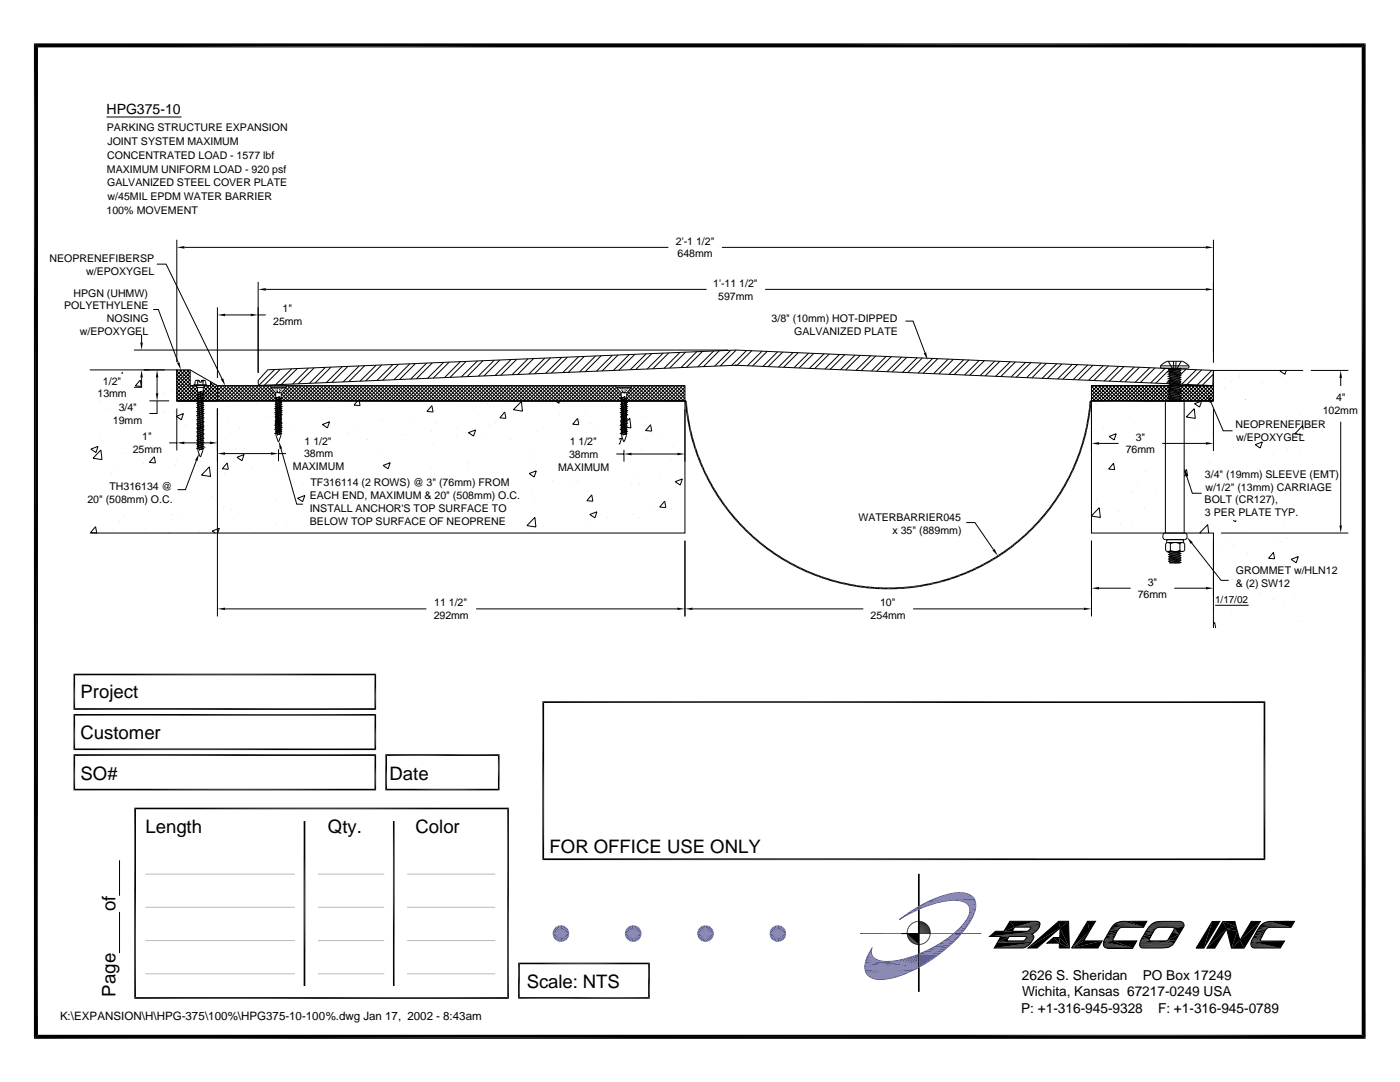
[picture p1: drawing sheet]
<svg xmlns="http://www.w3.org/2000/svg" width="279mm" height="216mm" viewBox="0 0 279 216" stroke-linecap="round" stroke-linejoin="round" font-family="sans-serif">
<defs><g id="words">
<g font-size="3.7">
<text x="16.1" y="139.3">Project</text>
<text x="16.1" y="147.4">Customer</text>
<text x="16.1" y="155.6">SO#</text>
<text x="77.7" y="155.6">Date</text>
<text x="29" y="166.3">Length</text>
<text x="65.4" y="166.3">Qty.</text>
<text x="82.9" y="166.3">Color</text>
<text x="109.7" y="170.2">FOR OFFICE USE ONLY</text>
<text x="23.1" y="181.9" transform="rotate(-90 23.1 181.9)">of</text>
<text x="105.1" y="197.2">Scale: NTS</text>
<text x="23.1" y="198.8" transform="rotate(-90 23.1 198.8)">Page</text>
</g>
<text font-size="2.8" x="21.3" y="22.7">HPG375-10</text>
<g font-size="2.7">
<text x="203.9" y="195.5">2626 S. Sheridan</text>
<text x="228.1" y="195.5">PO Box 17249</text>
<text x="203.8" y="202.1">P: +1-316-945-9328</text>
<text x="204" y="198.8">Wichita, Kansas 67217-0249 USA</text>
<text x="231.1" y="202.1">F: +1-316-945-0789</text>
</g>
<text font-size="2.3" x="12" y="203.6">K:\EXPANSION\H\HPG-375\100%\HPG375-10-100%.dwg Jan 17, 2002 - 8:43am</text>
<g font-size="2.1">
<text x="21.3" y="26.1">PARKING STRUCTURE EXPANSION</text>
<text x="21.4" y="29">JOINT SYSTEM MAXIMUM</text>
<text x="21.3" y="34.5">MAXIMUM UNIFORM LOAD - 920 psf</text>
<text x="21.4" y="31.8">CONCENTRATED LOAD - 1577 lbf</text>
<text x="21.4" y="37.2">GALVANIZED STEEL COVER PLATE</text>
<text x="21.5" y="39.9">w/45MIL EPDM WATER BARRIER</text>
<text x="21.3" y="42.7">100% MOVEMENT</text>
<text x="9.9" y="52.3">NEOPRENEFIBERSP</text>
<text x="134.9" y="48.8">2'-1 1/2&quot;</text>
<text x="135.2" y="51.4">648mm</text>
<text x="14.7" y="59.2">HPGN (UHMW)</text>
<text x="17.2" y="54.9">w/EPOXYGEL</text>
<text x="142.3" y="57.2">1'-11 1/2&quot;</text>
<text x="143.3" y="59.8">597mm</text>
<text x="12.8" y="61.7">POLYETHYLENE</text>
<text x="21.3" y="64.3">NOSING</text>
<text x="54.5" y="64.9">25mm</text>
<text x="56.4" y="62.3">1&quot;</text>
<text x="154" y="64.3">3/8&quot; (10mm) HOT-DIPPED</text>
<text x="15.9" y="66.9">w/EPOXYGEL</text>
<text x="158.5" y="66.8">GALVANIZED PLATE</text>
<text x="20.6" y="76.8">1/2&quot;</text>
<text x="19.5" y="79.3">13mm</text>
<text x="23.7" y="82">3/4&quot;</text>
<text x="264" y="82.6">102mm</text>
<text x="266.6" y="80.1">4&quot;</text>
<text x="22.5" y="84.5">19mm</text>
<text x="28.4" y="87.8">1&quot;</text>
<text x="60.8" y="88.7">1 1/2&quot;</text>
<text x="113.7" y="88.8">1 1/2&quot;</text>
<text x="226.7" y="87.9">3&quot;</text>
<text x="246.5" y="85.4">NEOPRENEFIBER</text>
<text x="246.7" y="88">w/EPOXYGEL</text>
<text x="26.5" y="90.4">25mm</text>
<text x="58.5" y="93.8">MAXIMUM</text>
<text x="60.7" y="91.3">38mm</text>
<text x="111.4" y="93.9">MAXIMUM</text>
<text x="113.6" y="91.4">38mm</text>
<text x="224.7" y="90.5">76mm</text>
<text x="240.5" y="95.3">3/4&quot; (19mm) SLEEVE (EMT)</text>
<text x="17.4" y="100.3">20&quot; (508mm) O.C.</text>
<text x="21.8" y="97.7">TH316134 @</text>
<text x="61.8" y="99.6">EACH END, MAXIMUM &amp; 20&quot; (508mm) O.C.</text>
<text x="62" y="97">TF316114 (2 ROWS) @ 3&quot; (76mm) FROM</text>
<text x="240.4" y="100.5">BOLT (CR127),</text>
<text x="240.6" y="97.9">w/1/2&quot; (13mm) CARRIAGE</text>
<text x="61.8" y="102.1">INSTALL ANCHOR'S TOP SURFACE TO</text>
<text x="61.8" y="104.7">BELOW TOP SURFACE OF NEOPRENE</text>
<text x="171.3" y="104">WATERBARRIER045</text>
<text x="178.1" y="106.6">x 35&quot; (889mm)</text>
<text x="240.5" y="103">3 PER PLATE TYP.</text>
<text x="227.1" y="119.4">76mm</text>
<text x="229" y="116.8">3&quot;</text>
<text x="246.6" y="114.6">GROMMET w/HLN12</text>
<text x="246.7" y="117.1">&amp; (2) SW12</text>
<text x="86.6" y="123.5">292mm</text>
<text x="86.7" y="120.9">11 1/2&quot;</text>
<text x="173.8" y="123.5">254mm</text>
<text x="175.6" y="120.9">10&quot;</text>
</g>
<text font-size="2" x="242.5" y="120.4">1/17/02</text>
</g></defs>
<g fill="none" stroke="#000" stroke-width=".2">
<path d="M21.3 23.3h14.9M31.3 52.7h1.8l11.2 22.9M35.3 47.8v24.5M36.8 49.4h96.6M51.5 56.2v18.2M53 57.7h88M144.1 49.4h96.5M152.7 57.7h87.9M242.2 47.8v24.6M17.9 73.8h17.4v6.2h101.4v26.4h-118.8M24.2 74.5l.3-.1v.1M26.7 69.8h118.6"/>
<path d="M28 75.8l.2 1.3-1.2-.1zM28.3 75.3v2h-1.6M28.3 66.8v1.5M28.7 73.8h4.2M29.8 80h4M30.6 61.8h1l4 10.6M31.3 80v2.5h-1.5M31.3 75.3v3.2M32.9 78.4h.1M34.5 78h.1M35.3 73.8h2.7l5.4 3.1v3.1h-8.1zM35.3 79.8l.2 .2"/>
<path d="M35.3 79l1 1M35.3 78.3l1.7 1.7M35.3 77.6l2.4 2.4M35.3 76.9l3.1 3.1M35.3 76.2l3.8 3.8M35.3 75.4l4.1 4.2M35.3 74.7l4 4.1M35.3 74l2.7 2.7M35.6 73.8l-.3 .3M35.8 73.8l2.2 2.2M36.3 73.8l-1 1M36.5 73.8l1.5 1.4"/>
<path d="M37 73.8l-1.7 1.8M37.2 73.8l.8 .7M37.8 73.8l-2.5 2.5M38 73.8v3.1h4v-.7M38 73.8h.1M38 74.3l-2.7 2.7M38 75l-2.7 2.7M38 75.8l-2.7 2.6M38 76.5l-2.7 2.6M38.7 76.8h2.6v.1h-2.6zM38.9 76.9l.5 .5M38.9 76.9l-3 3.1"/>
<path d="M39.1 76.9l.3 .4M39.2 75.9h.6v.4h.4v-.4h.6M39.3 77.2l-2.7 2.8M39.4 78.4l.8-.3zM39.4 77.3l.1 1.1M39.4 77.9l-2.1 2.1M39.5 76.1l-.2-.2-.3 .1-.2 .8M39.5 76.1v.7M39.5 79.3l-.8 .7M39.5 78.7l-.2 .1 .2 .1M39.5 79.2v.1M39.5 79.5l-.2 .2 .2 .1"/>
<path d="M39.5 78.5v.2M39.5 78.9v.3M39.5 79.3v.2M39.5 79.8v.2M39.5 78.2l-1.3-1.3-2.9 3M39.5 78.5l-1.5 1.5M39.5 80h.1M39.8 75.9l-.3 .2M40.2 75.9l.3 .2a.27 .27 0 0 1 .3-.2 .27 .27 0 0 1 .2 .2l.2 .7M40.2 78.1l-.8 .3M40.5 78.3l.2 .1-.2 .1M40.5 78.8v.1"/>
<path d="M40.5 79.1l.2 .1-.2 .2M40.5 79.6v.1M40.5 80l.2 .1-.2 .1M40.5 78.5v.3M40.5 78.9v.2M40.5 79.4v.2M40.5 79.7v.3M40.5 78.5l-1 .4M40.5 78.3l-1 .4M40.5 78.8l-1 .4M40.5 78.9l-1 .4M40.5 79.4l-1 .4"/>
<path d="M40.5 79.1l-1 .4M40.5 79.6l-1 .4M40.5 79.7l-1 .4M40.5 80l-1 .4M40.5 79.9l.1 .1M40.5 76.1v.7M40.5 78.5l1.5 1.5M40.6 77.3l-.1 1M40.6 77.5l.5-.6 2.3 2.3M40.6 77.9l2.1 2.1M40.6 78.8l-1.2 .4M40.6 79.7l-1.2 .4"/>
<path d="M40.6 79.3l.7 .7M40.6 77.2l2.8 2.8M40.7 78.4l-1.4 .4M40.7 79.2l-1.4 .5M40.9 76.9l-.3 .4h-1.2M41.8 76.9l1.6 1.6M41.8 76.9l-1.3 1.4M42 76.4l1.4 1.4M42.4 76.4l-.4 .3M42.8 76.6l-2.3 2.4M43.1 76.8l.3 .3M43.3 76.9l-2.8 2.7"/>
<path d="M43.4 76.9h93.3v3.1M43.4 61.3v14.1M43.4 77.5l-2.5 2.5M43.4 78.2l-1.8 1.8M43.4 78.9l-1.1 1.1M43.4 79.7l-.3 .3M43.4 78l1-1.1 3.1 3.1M43.4 79.4l2.5-2.5 3.1 3.1M43.4 79.5l.5 .5M43.4 78l2 2M43.4 77.3l2.7 2.7M43.7 76.9l-.3 .4"/>
<path d="M43.8 76.9l3 3.1M44.3 80l3-3.1 3.1 3.1M44.9 62.8h5.1M45 80l3-3.1 3.1 3.1M45.2 76.9l-1.8 1.8 1.2 1.3M45.2 76.9l3 3.1M45.7 80l3.1-3.1 3 3.1M46.6 76.9l-3 3.1M46.6 76.9l3.1 3.1M47.2 80l3-3.1 3.1 3.1M49.5 76.9l-3.1 3.1M49.5 76.9l3 3.1"/>
<path d="M50.7 80l3.1-3.1 .3 .4-2.6 2.7M50.9 76.9l-3 3.1M50.9 76.9l3.1 3.1M51.5 62.8h1.5M51.6 76.9l-3 3.1M51.6 76.9l3.1 3.1M52.3 76.9l-3 3.1M52.4 76.9l2.7 2.8M54.1 77.4l.2-.2h2.6l.1 .2M54.1 77.4l.9 1 .1 1.4-.2 .1 .2 .1-.1 .3M54.1 77.4h2.9M54.1 76.9v.2"/>
<path d="M54.1 77.1v.2M54.1 77.3v.1M54.4 77.7l-2.2 2.3M54.7 77.2v.1M54.8 78.1l-1.9 1.9M54.8 77.5l.1 .1M54.8 73.7l-3.2 3.2M55 78.4h1.1M55 77.7l.1 .2M55 78.9l-1.9-2-3.1 3.1M55 78.6l-1.4 1.4M55 80h.1"/>
<path d="M55.1 79.4l.7-.2-.7 .3M55.1 79.2l-.8 .8M55.2 78l.1 .2M55.3 77.2v.1M55.3 77.4h.1M55.3 77.5l.1 .1M55.4 77.7v.2M55.4 78.3h.1M55.4 78.1v.1M55.6 78.3h.1M55.8 77.9v.2M55.8 77.6v.2"/>
<path d="M55.8 77.3v.1M55.8 79.2l-.8 .3M55.9 78.1l-.1 .1M55.9 73.7l-3.1 3.2M56.1 79.4l.2 .1-.2 .1M56.1 79.8l.1 .1h-.1M56.1 79.9l-1 .4M56.1 79.6v.2M56.1 79.9v.3M56.1 79.6l-1 .4M56.1 79.4l-1 .4M56.1 79.8l-1 .4"/>
<path d="M56.1 79.7l2.7-2.8 3.1 3.1M56.1 79.9v.1M56.1 79.2l.7 .8M56.1 77.8l-.1 .2M56.1 78.4v1M56.1 78.6l1.5 1.4M56.2 79.9l-1.2 .4M56.3 79.5l-1.4 .4M56.3 77.5l-.1 .2M56.4 78.1l1.9 1.9M56.5 77.2l-.1 .2M56.5 80l3-3.1 3.1 3.1"/>
<path d="M56.7 77.7l2.3 2.3M57 77.4l-.9 1M57 76.9v.2M57 77.1v.2M57 77.4l.4-.5 3 3.1M57 77.3l2.7 2.7M57.9 80l3.1-3.1 3 3.1M58.1 76.9l-2 2M58.1 76.9l3.1 3.1M58.2 73.6l-3.2 3.2M58.6 80l3.1-3.1 3 3.1M59.3 73.5l-3.2 3.2"/>
<path d="M60 80l3.1-3.1 3.1 3.1M60.2 76.9l-3 3.1M60.3 76.9l3 3.1M61.5 80l3-3.1 3.1 3.1M61.6 73.4l-3.2 3.2M62.2 80l3.1-3.1 3 3.1M62.4 76.9l-3 3.1M62.4 76.9l3 3.1M62.7 73.4l-3.2 3.2M63.6 80l3.1-3.1 3 3.1M63.8 76.9l-3 3.1M63.8 76.9l3.1 3.1"/>
<path d="M64.4 80l3-3.1 3.1 3.1M64.9 73.3l-3.1 3.2M65.8 80l3-3.1 3.1 3.1M66 76.9l-3.1 3.1M66 76.9l3 3.1M66.1 73.3l-3.2 3.1M66.5 80l3.1-3.1 3 3.1M67.9 80l3.1-3.1 3.1 3.1M68.1 76.9l-3 3.1M68.1 76.9l3.1 3.1M68.3 73.2l-3.2 3.1M69.4 80l3-3.1 3.1 3.1"/>
<path d="M69.4 73.1l-3.1 3.2M70.1 80l3.1-3.1 3 3.1M70.3 76.9l-3.1 3.1M70.3 76.9l3 3.1M71.4 80l-.7 .8 1.2 .1-.2-.9M71.5 80l3.1-3.1 3 3.1M71.7 73l-3.2 3.2M71.7 76.9l-3 3.1M71.7 76.9l3.1 3.1M72.3 80l3-3.1 3.1 3.1M72.8 73l-3.2 3.2M73.7 80l3-3.1 3.1 3.1"/>
<path d="M73.9 76.9l-3.1 3.1M73.9 76.9l3 3.1M75.1 72.9l-3.2 3.2M75.1 80l3.1-3.1 3 3.1M76 76.9l-3 3.1M76 76.9l3.1 3.1M76.2 72.8l-3.2 3.2M76.6 80l3-3.1 3.1 3.1M77.3 80l3-3.1 3.1 3.1M77.4 76.9l-3 3.1M77.5 76.9l3 3.1M78 80l3-3.1 3.1 3.1"/>
<path d="M78.4 72.7l-3.2 3.2M78.9 76.9l-3.1 3.1M78.9 76.9l3 3.1M79.4 80l3.1-3.1 3 3.1M79.5 72.7l-3.1 3.2M80.9 80l3-3.1 3.1 3.1M81.7 76.9l-3 3.1M81.8 76.9l3 3.1M81.8 72.6l-3.2 3.2M82.3 80l3-3.1 3.1 3.1M82.9 72.5l-3.2 3.2M83 80l3-3.1 3.1 3.1"/>
<path d="M83.2 76.9l-3.1 3.1M83.2 76.9l3.1 3.1M83.7 80l3.1-3.1 3 3.1M84.6 76.9l-3 3.1M84.6 76.9l3.1 3.1M85.2 80l3-3.1 3.1 3.1M85.2 72.5l-3.2 3.1M86.3 72.4l-3.2 3.2M86.6 80l3-3.1 3.1 3.1M87.5 76.9l-3 3.1M87.5 76.9l3.1 3.1M88 80l3.1-3.1 3 3.1"/>
<path d="M88.5 72.3l-3.2 3.2M88.8 80l3-3.1 3 3.1M88.9 76.9l-3 3.1M88.9 76.9l3.1 3.1M89.5 80l3-3.1 3.1 3.1M89.6 72.3l-3.1 3.1M90.4 76.9l-3.1 3.1M90.4 76.9l3 3.1M90.9 80l3-3.1 3.1 3.1M91.9 72.2l-3.2 3.2M92.3 80l3.1-3.1 3 3.1M93 72.1l-3.2 3.2"/>
<path d="M93 80l3.1-3.1 3 3.1M93.2 76.9l-3 3.1M93.2 76.9l3.1 3.1M94.5 80l3-3.1 3.1 3.1M94.7 76.9l-3.1 3.1M94.7 76.9l3 3.1M95.2 80l3.1-3.1 3 3.1M95.3 72l-3.2 3.2M96.4 72l-3.2 3.2M96.6 80l3.1-3.1 3 3.1M96.8 76.9l-3 3.1M96.8 76.9l3.1 3.1"/>
<path d="M98.1 80l3-3.1 3.1 3.1M98.6 71.9l-3.1 3.2M98.8 80l3-3.1 3.1 3.1M99 76.9l-3.1 3.1M99 76.9l3 3.1M99.8 71.8l-3.2 3.2M100.2 80l3.1-3.1 3 3.1M100.4 76.9l-3.1 3.1M100.4 76.9l3.1 3.1M100.9 80l3.1-3.1 3 3.1M102 71.7l-3.2 3.2M102.4 80l3-3.1 3.1 3.1"/>
<path d="M102.6 76.9l-3.1 3.1M102.6 76.9l3 3.1M103.1 71.7l-3.2 3.2M103.8 80l3-3.1 3.1 3.1M104.5 80l3.1-3.1 3 3.1M104.7 76.9l-3 3.1M104.7 76.9l3.1 3.1M105.4 71.6l-3.2 3.2M106 80l3-3.1 3.1 3.1M106.1 76.9l-3 3.1M106.2 76.9l3 3.1M106.5 71.5l-3.2 3.2"/>
<path d="M106.7 80l3-3.1 3.1 3.1M107.4 80l3-3.1 3.1 3.1M108.1 80l3-3.1 3.1 3.1M108.3 76.9l-3.1 3.1M108.3 76.9l3 3.1M108.7 71.5l-3.1 3.1M109.5 80l3.1-3.1 3.1 3.1M109.9 71.4l-3.2 3.2M110.3 80l3-3.1 3.1 3.1M110.8 80l.7 .5 .2-.5 3-3.1 3.1 3.1M111.9 76.9l-3.1 3.1M111.9 76.9l3 3.1"/>
<path d="M112.1 71.3l-3.2 3.2M113.1 80l3.1-3.1 3 3.1M113.2 71.3l-3.2 3.1M113.9 80l3-3.1 3.1 3.1M114 76.9l-3 3.1M114 76.9l3.1 3.1M115.3 80l3-3.1 3.1 3.1M115.5 76.9l-3.1 3.1M115.5 76.9l3 3.1M115.5 71.2l-3.2 3.2M116 80l3-3.1 3.1 3.1M116.6 71.1l-3.2 3.2"/>
<path d="M117.4 80l3.1-3.1 3 3.1M117.6 76.9l-3 3.1M117.6 76.9l3.1 3.1M118.9 71l-3.2 3.2M119.8 76.9l-3.1 3.1M119.8 76.9l3 3.1M120 71l-3.2 3.2M121.2 76.9l-3 3.1M121.2 76.9l2.8 2.9 1-.4M122.2 70.9l-3.2 3.2M123.1 77.4l.1-.2h2.7v.2M123.1 77.4l.9 1v1.4l-.2 .1 .2 .1-.1 .3"/>
<path d="M123.1 77.4h2.8M123.1 76.9v.2M123.1 77.1l-2.8 2.9M123.1 77.3v.1M123.1 77.4l-.5-.5-3 3.1M123.3 77.7l-2.3 2.3M123.3 70.8l-3.1 3.2M123.6 77.2l.1 .1M123.7 78.1l-2 1.9M123.8 77.5l.1 .1M123.9 79.9v.1M124 78.4h1.1"/>
<path d="M124 77.7l.1 .2M124 78.5l-1.6 1.5M124 79l-2.1-2.1-3 3.1M124 79.2l-.8 .8M124 79.4l.8-.2-.8 .3M124.2 78l.1 .2M124.3 77.2v.1M124.3 77.4h.1M124.3 77.7v.2M124.3 77.5v.1M124.3 78.1v.1M124.3 78.3h.1"/>
<path d="M124.5 78.3h.2M124.7 77.9v.2M124.8 77.6l-.1 .2M124.8 79.2l-.9 .3M124.8 77.3v.1M124.8 78.1l-.1 .1M125 79.4l.2 .1-.2 .1M125 79.8v.1M125 79.9l-1 .4M125 79.6v.2M125 79.9v.3M125 79.6l-1 .4"/>
<path d="M125 79.8l-1 .4M125 79.3l.1 .1M125.1 77.8l-.2 .2M125.1 78.4l-.1 1M125.1 78.7l1.3 1.3M125.1 79.9l-1.2 .4M125.2 79.4l2.5-2.5 3 3.1M125.2 79.5l.5 .5M125.2 79.5l-1.4 .4M125.2 77.5l-.1 .2M125.3 78.1l1.8 1.9M125.3 80l3.1-3.1 3 3.1"/>
<path d="M125.4 77.2l-.1 .2M125.6 70.7l-3.2 3.2M125.6 77.8l2.2 2.2M125.9 77.4l-.8 1M125.9 76.9v.2M125.9 77.1v.2l.3-.4 3.1 3.1M125.9 77.3v.1M125.9 77.4l2.7 2.6M126 80l3.1-3.1 3 3.1M126.7 70.7l-3.2 3.2M126.9 76.9l-1.8 1.9M127 76.9l3 3.1"/>
<path d="M127.5 80l3-3.1 3.1 3.1M128.9 80l3.1-3.1 3 3.1M129 70.6l-3.2 3.2M129.8 76.9l-3 3.1M129.8 76.9l3.1 3.1M130.1 70.5l-3.2 3.2M130.3 80l3.1-3.1 3 3.1M131.2 76.9l-3 3.1M131.3 76.9l3 3.1M132.3 70.5l-3.1 3.1M132.7 76.9l-3.1 3.1M132.7 76.9l3 3.1"/>
<path d="M133.5 70.4l-3.2 3.2M135.5 76.9l-3 3.1M135.6 76.9l1.1 1.2M135.7 70.3l-3.2 3.2M136.7 79.5l-2.6-2.6-3 3.1M136.7 78.8l-1.9-1.9-3 3.1M136.7 77.4l-.5-.5-3 3.1M136.7 77.2l-2.8 2.8M136.7 78l-2.1 2M136.7 78.7l-1.3 1.3M136.7 79.4l-.6 .6M136.8 70.3l-3.2 3.1"/>
<path d="M139.1 70.2l-3.2 3.2M140.2 70.1l-3.2 3.2M142.4 70l-3.1 3.2M143.6 70l-3.2 3.2M145.8 69.9l-3.2 3.2M146.7 72.9l95.3 4 .2-3-95.3-4.1-93.5 4-1.9 2.1 .1 1 95.4-4M146.9 69.8l-3.2 3.2M149 69.9l-3 3M150 70l-2.9 2.9M152.1 70.1l-2.9 2.9M153.1 70.1l-2.9 2.9M155.2 70.2l-2.9 2.9"/>
<path d="M156.2 70.3l-2.9 2.9M158.3 70.3l-2.9 3M159.3 70.4l-2.9 2.9M161.4 70.5l-2.9 2.9M162.4 70.5l-2.9 2.9M164.5 70.6l-3 2.9M165.5 70.6l-2.9 3M167.6 70.7l-3 2.9M168.6 70.8l-2.9 2.9M170.6 70.9l-2.9 2.9M171.7 70.9l-2.9 2.9M173.8 71l-3 2.9"/>
<path d="M174.8 71l-2.9 3M176.8 71.1l-2.9 2.9M177.9 71.2l-2.9 2.9M179.9 71.2l-2.9 3M180.7 64.1h1.5l2.4 6.3M181 71.3l-2.9 2.9M183 71.4l-2.9 2.9M184.1 71.4l-3 3M186.1 71.5l-2.9 2.9M187.2 71.6l-3 2.9M189.2 71.6l-2.9 3M190.3 71.7l-3 2.9"/>
<path d="M192.3 71.8l-2.9 2.9M193.4 71.8l-3 2.9M195.4 71.9l-2.9 2.9M196.4 72l-2.9 2.9M198.5 72.1l-2.9 2.9M199.5 72.1l-2.9 2.9M201.6 72.2l-2.9 2.9M202.6 72.2l-2.9 2.9M204.7 72.3l-2.9 2.9M205.7 72.3l-2.9 3M207.8 72.5l-2.9 2.9M208.8 72.5l-2.9 2.9"/>
<path d="M210.9 72.6l-2.9 2.9M211.9 72.6l-2.9 2.9M214 72.7l-2.9 2.9M215 72.7l-2.9 3M217.1 72.8l-2.9 3M217.8 76.9h24.4h-24.4v3.1M217.8 79.9l.1 .1M217.8 79.2l.8 .8M217.8 78.5l1.5 1.5M217.8 77.8l2.2 2.2M217.8 77.1l2.9 2.9M218.1 72.9l-2.9 2.9"/>
<path d="M218.4 76.9l-.6 .6M218.4 76.9l3 3.1M219.1 76.9l-1.3 1.3M219.1 76.9l3.1 3.1M219.8 76.9l-2 2M219.8 76.9l3.1 3.1M220.2 73l-2.9 2.9M220.5 76.9l-2.7 2.7M220.6 76.9l3 3.1M221.2 76.9l-3 3.1M221.2 73l-2.9 2.9M221.3 76.9l3 3.1"/>
<path d="M221.9 76.9l-3 3.1M222 76.9l3 3.1M222.7 76.9l-3.1 3.1M222.7 76.9l3.1 3.1M223.3 73.1l-2.9 2.9M223.4 76.9l-3.1 3.1M223.4 76.9l3.1 3.1M224.1 76.9l-3.1 3.1M224.2 76.9l3 3.1M224.3 73.2l-2.9 2.9M224.8 76.9l-3 3.1M224.9 76.9l3 3.1"/>
<path d="M225.5 76.9l-3 3.1M225.6 76.9l3 3.1M226.3 76.9l-3.1 3.1M226.3 76.9l3 3.1M226.4 73.2l-2.9 3M227 76.9l-3.1 3.1M227 76.9l3.1 3.1M227.4 73.3l-2.9 2.9M227.7 76.9l-3.1 3.1M227.7 76.9l3.1 3.1M228.4 76.9l-3 3.1M228.5 76.9l3 3.1"/>
<path d="M229.1 76.9l-3 3.1M229.2 76.9l3 3.1M229.5 73.4l-3 2.9M229.8 76.9l-3 3.1M229.9 76.9l3 3.1M230.5 73.4l-2.9 2.9M230.5 76.9l-3 3.1M230.6 76.9l2.9 2.9 1.9-.3M231.3 76.9l-3.1 3.1M231.3 76.9l2.1 2.1M231.6 73l1.3-.9h3.1l1.3 .9M231.6 73v.3l.3 .2h5.1l.3-.2v-.3"/>
<path d="M231.6 73h5.7M232 76.9l-3.1 3.1M232 76.9l1.3 1.3M232.6 73.5l-3 2.9M232.7 76.9l-3 3.1M232.7 76.9l.8 .8M233.2 72.1l.8 1.4M233.3 77.8l-2.2 2.2M233.3 79.6l.2 .3-.2 .1M233.3 76l-.6 .6M233.3 79.2l-.8 .8M233.3 73.8l-2.6 2.7"/>
<path d="M233.4 77l-3 3M233.5 79.7l-.3 .3M233.5 73.5v.1M234.2 72.1l.1 1.4M234.3 73.5l-.8 .1-.3 .1 .3 .2M234.7 72.1v1.4M235.4 73.8l-1.9 .2v-.1M235.4 74.1l-1.9 .3-.3-.2M235.4 73.8l.3 .2-.3 .1M235.4 74.2l-1.9 .3v-.1M235.4 74.6l-1.9 .2-.3-.2M235.4 74.2l.3 .2-.3 .2"/>
<path d="M235.4 74.7l-1.9 .2v-.1M235.4 75l-1.9 .3-.3-.2M235.4 74.7l.3 .2-.3 .1M235.4 75.1l-1.9 .3v-.1M235.4 75.5l-1.9 .2-.3-.2M235.4 75.1l.3 .2-.3 .2M235.4 75.6l-1.9 .2v-.1l-.1 .2M235.4 75.9l-1.9 .3-.3-.2M235.4 75.6l.3 .2-.3 .1M235.4 76.1l-1.9 .2v-.1M235.4 76.4l-1.9 .2-.3-.2M235.4 76.1l.3 .1-.3 .2"/>
<path d="M235.4 76.5l-1.9 .2v-.1M235.4 76.8l-1.9 .3-.3-.2M235.4 76.5l.3 .2-.3 .1M235.4 76.9l-1.9 .3v-.1M235.4 77.3l-1.9 .2-.3-.2M235.4 76.9l.3 .2-.3 .2M235.4 77.4l-1.9 .2v-.1l-.1 .2M235.4 77.7l-1.9 .3-.3-.2M235.4 77.4l.3 .2-.3 .1M235.4 77.9l-1.9 .2v-.1M235.4 78.2l-1.9 .2-.3-.1M235.4 77.9l.3 .1-.3 .2"/>
<path d="M235.4 78.3l-1.9 .2v-.1l-1.7 1.6M235.4 78.6l-1.9 .3-.3-.2M235.4 78.3l.3 .2-.3 .1M235.4 78.7l-1.9 .3v-.1M235.4 79.1l-1.9 .2-.3-.2M235.4 78.7l.3 .2-.3 .2M235.4 79.2l-1.9 .2v-.1M235.4 79.2l.3 .2-.3 .1M235.4 79.7l-1.9 .2v-.1M235.4 79.7l.3 .1-1.9 .2M235.4 73.7v.1M235.4 74.1v.1"/>
<path d="M235.4 74.6v.1M235.4 75v.1M235.4 75.5v.1M235.4 75.9v.2M235.4 76.4v.1M235.4 76.8v.1M235.4 77.3v.1M235.4 77.7v.2M235.4 78.2v.1M235.4 78.6v.1M235.4 79.1v.1M235.4 79.5v.2"/>
<path d="M235.4 73.7l-1.9 .2M235.4 78.2l1.8 1.8M235.5 79l1 1M235.6 76.9l-.1 .1M235.6 73.5l-.2 .2M235.6 77.6l2.4 2.4M235.6 76.9l3.1 3.1M235.6 79.8l.2 .2M235.7 74l-2.5 .2 .3-.2M235.7 74.4l-2.5 .2 .3-.1M235.7 74.9l-2.5 .2 .3-.2M235.7 75.3l-2.5 .2 .3-.1"/>
<path d="M235.7 75.8l-2.5 .2 .3-.2M235.7 76.2l-2.5 .2 .3-.1M235.7 76.7l-2.5 .2 .3-.2M235.7 77.1l-2.5 .2 .3-.1M235.7 77.6l-2.5 .2 .3-.2M235.7 78l-2.5 .3 .3-.2M235.7 78.5l-2.5 .2 .3-.2M235.7 78.9l-2.5 .2 .3-.1M235.7 79.4l-2.5 .2 .3-.2M235.7 79.8l-.3 .2M235.7 73.5l-2.5 .2M235.7 73.6l-.2 .2"/>
<path d="M235.7 72.1l-.7 1.4M236.3 76.9l-.9 1M236.3 76.9l3.1 3.1M236.7 73.7l-1.1 1.1M237 76.9l-1.5 1.5M237.1 76.9l3 3.1M237.7 76.9l-2.3 2.3M237.8 76.9l3 3.1M238.4 76.9l-2.8 2.9-.2-.2M238.5 76.9l3 3.1M238.8 73.8l-3 2.9M239.8 73.8l-2.9 2.9"/>
<path d="M239.9 76.9l-3.1 3.1M239.9 76.9l2.3 2.3M240.6 76.9l-3 3.1M240.6 76.9l1.6 1.6M241.3 76.9l-3 3.1M241.4 76.9l.8 .9M241.9 73.9l-3 2.9M242 76.9l-3 3.1M242.1 76.9l.1 .1M242.1 74.7l-2.1 2.2M242.2 76.9v3.1M242.2 79.9l-3-3-3.1 3.1"/>
<path d="M242.2 77.5l-2.5 2.5M242.2 78.2l-1.8 1.8M242.2 79l-1.1 1M242.2 79.7l-.3 .3M244.3 77.3h.1M245.8 76.1h.1M247.4 74.7h.1M247.4 75.1h.1M248.5 79.7h.1M252 76.3h.1M255.7 73.9l-.3 .1 1 .7 .3-.8M256.7 76.6h.1"/>
<path d="M260.1 73.9h-17.9v6.1h-24.4v26.4h24.4v18.9M261.6 73.9h7.5M267.6 75.4v1.6M18.1 89.6l1.5-.5-.4 1.2zM19.9 87.4h.1M20.1 80.1h.1M20.1 89.8l.3 1.9-1.8-.3zM21.8 81.7h.1M22.2 94.4h.1M23.4 93.6h.1M24.4 90.5h.1M28.6 92.5h.1"/>
<path d="M30.8 91.1l-1 1.2 1.2 .1-.2-1.3M32.7 82.1h.1M33.8 88.4h1.5M34.8 89.1h.1M35 92.7h.1M35.1 82.3h.1M35.2 83.1l1.4-.6-.4 1.3zM35.2 91.6h.1M35.3 81.5v8.4M36.8 88.4h5.1M37 84.9h.1M39.2 91.9l-2.2 5.8h-1.6"/>
<path d="M39.3 82.5h.1M39.5 88.2v.1M39.5 88.6h-.2l.2 .2M39.5 89v.1M39.5 89.4l-.2 .1 .2 .1M39.5 81.7v.1M39.5 82l-.2 .1 .2 .1M39.5 85v.1M39.5 85.7v.1M39.5 86.1l-.2 .1 .2 .1M39.5 86.6h.1M39.5 86.9l-.2 .1 .2 .1"/>
<path d="M39.5 87.4v.1M39.5 87.7l-.2 .1 .2 .1M39.5 84.1v.1M39.5 84.5l-.2 .1 .2 .1M39.5 83.3v.1M39.5 83.7l-.2 .1 .2 .1M39.5 82.5v.1M39.5 82.8l-.2 .2 .2 .1M39.5 80v.1M39.5 80.4l-.2 .1 .2 .1M39.5 80.8v.1M39.5 81.2l-.2 .1 .2 .1"/>
<path d="M39.5 80.1v.3M39.5 80.6v.2M39.5 80.9v.3M39.5 81.4v.3M39.5 81.8v.2M39.5 82.2v.3M39.5 82.6v.2M39.5 83.1v.2M39.5 83.4v.3M39.5 83.9v.2M39.5 84.2v.3M39.5 84.7v.3"/>
<path d="M39.5 85.1v.2M39.5 85.5v.2M39.5 85.8v.3M39.5 86.3v.3M39.5 86.6v.3M39.5 87.1v.3M39.5 87.5v.2M39.5 87.9v.3M39.5 88.3v.3M39.5 88.8v.2M39.5 89.1v.3M39.5 92.9h.1"/>
<path d="M40.1 92.1h.1M40.5 87.8v.1M40.5 88.1l.2 .1-.2 .1M40.5 88.6v.1M40.5 89l.2 .1-.2 .1M40.5 89.5l-.5 1.6h-.1l-.4-1.5M40.5 89.5h.1l-.9 .3M40.5 89.4l-.8 .4 .8-.3M40.5 81.3h.1M40.5 81.6l.2 .1-.2 .1M40.5 84.5v.1M40.5 84.9l.2 .1-1.2 .5-.2-.1 .2-.1"/>
<path d="M40.5 85.3v.1M40.5 85.7l.2 .1-.2 .1M40.5 86.1v.1M40.5 86.5l.2 .1-.2 .1M40.5 87v.1M40.5 87.3l.2 .1-.2 .1M40.5 83.7v.1M40.5 84.1l.2 .1-.2 .1M40.5 82.9v.1M40.5 83.2l.2 .2-.2 .1M40.5 82.1v.1M40.5 82.4l.2 .1-.2 .1"/>
<path d="M40.5 80.4v.1M40.5 80.8l.2 .1-.2 .1M40.5 80.2v.2M40.5 80.5v.3M40.5 81v.3M40.5 81.3v.3M40.5 81.8v.3M40.5 82.2v.2M40.5 82.6v.3M40.5 83v.2M40.5 83.5v.2M40.5 83.8v.3"/>
<path d="M40.5 84.3v.2M40.5 84.6v.3M40.5 85v.3M40.5 85.4v.3M40.5 85.9v.2M40.5 86.2v.3M40.5 86.7v.3M40.5 87.1v.2M40.5 87.5v.3M40.5 87.9v.2M40.5 88.3v.3M40.5 88.7v.3"/>
<path d="M40.5 89.2v.2M40.5 87.8l-1 .4M40.5 87.9l-1 .4M40.5 88.3l-1 .5M40.5 88.1l-1 .5M40.5 88.6l-1 .4M40.5 88.7l-1 .4M40.5 89.2l-1 .4M40.5 89l-1 .4M40.5 89.4l.1 .1M40.5 81.3l-1 .4M40.5 81.3l-1 .5"/>
<path d="M40.5 81.8l-1 .4M40.5 81.6l-1 .4M40.5 84.5l-1 .5M40.5 84.6l-1 .5M40.5 84.9l-1 .4M40.5 85.3l-1 .4M40.5 85.4l-1 .4M40.5 85.9l-1 .4M40.5 85.7l-1 .4M40.5 86.1l-1 .5M40.5 86.2l-1 .4M40.5 86.7l-1 .4"/>
<path d="M40.5 86.5l-1 .4M40.5 87l-1 .4M40.5 87.1l-1 .4M40.5 87.5l-1 .4M40.5 87.3l-1 .4M40.5 83.7l-1 .4M40.5 83.8l-1 .4M40.5 84.3l-1 .4M40.5 84.1l-1 .4M40.5 82.9l-1 .4M40.5 83l-1 .4M40.5 83.5l-1 .4"/>
<path d="M40.5 83.2l-1 .5M40.5 82.1l-1 .4M40.5 82.2l-1 .4M40.5 82.6l-1 .5M40.5 82.4l-1 .4M40.5 80.2l-1 .4M40.5 80.4l-1 .4M40.5 80.5l-1 .4M40.5 81l-1 .4M40.5 80.8l-1 .4M40.6 87.8l-1.2 .4M40.6 88.6l-1.2 .5"/>
<path d="M40.6 81.3l-1.2 .4M40.6 84.6l-1.2 .4M40.6 85.4l-1.2 .4M40.6 86.2l-1.2 .4M40.6 87l-1.2 .4M40.6 83.8l-1.2 .4M40.6 83l-1.2 .4M40.6 82.1l-1.2 .4M40.6 80.5l-1.2 .4M40.7 88.2l-1.4 .4M40.7 89.1l-1.4 .4M40.7 81.7l-1.4 .4"/>
<path d="M40.7 85l-1.4 .4M40.7 85.8l-1.4 .4M40.7 86.6l-1.4 .4M40.7 87.4l-1.4 .4M40.7 84.2l-1.4 .4M40.7 83.4l-1.4 .4M40.7 82.5l-1.4 .5M40.7 80.1l-1.4 .4M40.7 80.9l-1.4 .4M41.8 93.2l.2 1.9-1.8-.3zM42.4 99.1h.1M43.4 81.5v41.5"/>
<path d="M43.5 82.6h.1M44.8 94.5h.1M44.9 90.5h9.2M45.1 87.8h.1M45.3 81h.1M45.3 92.4l.3 1.2-1.2-.1zM45.4 84.1h.1M47.1 89.6h.1M47.3 91.2l1.4-.5-.4 1.2zM47.8 91.1h.1M47.8 85.3h.1M50.3 93.4h.1"/>
<path d="M51.1 80.4h.1M53.1 83.1h.1M54.3 83.1h.1M54.9 83.2l.2 .1v.2M54.9 84l.2 .1-.1 .3 .1 .3-.2 .1 .2 .1-.1 .3 .1 .4-.2 .1 .2 .1M54.9 80.7l.2 .1M55 83.6l.1 .3-.2 .1M55 80.3h.1M55 86.1h.1M55.1 80.8l-.1 .3 .1 .1M55.1 80.3v.3l-.2 .1M55.1 81.2v.2l-.2 .1 .2 .1-.1 .3 .1 .4-.2 .1 .2 .1"/>
<path d="M55.1 82.5l-.1 .3 .1 .3-.2 .1M55.1 85.8l-.1 .3M55.1 86.4l-.2 .1 .2 .1M55.1 86.1v.3M55.1 83.5l-.1 .1M55.1 99.8h.1M55.2 97.4h.1M55.4 93h.1M55.6 89.6v2.4M55.6 90.5h1.5M56.1 86.5l-.5 1.6-.5-1.5M56.1 80.8v.2l.2 .1-.2 .1"/>
<path d="M56.1 80.7h.1l-.1 .1M56.1 81.5h.1l-.1 .1M56.1 81.9h.2l-.2 .1M56.1 82.3l.1 .1h-.1M56.1 82.7l.2 .1-.2 .1M56.1 82.9l.1 .3M56.1 85.7v.3l.2 .1M56.1 83.7l.1 .3M56.1 84.3l.2 .1-.2 .1M56.1 84.8h.1l-.1 .1M56.1 85.1l.2 .1-.2 .1M56.1 85.6l.1 .1h-.1"/>
<path d="M56.1 86.4l.1 .1h-.1M56.1 89.5l3.1 11.1h1.3M56.1 80.2l-1 .4M56.1 82.9l-1 .4M56.1 83.1l-1 .4M56.1 80.4l-1 .4M56.1 80.7l-1 .4M56.1 80.8l-1 .4M56.1 81.2l-1 .4M56.1 81l-1 .4M56.1 82l-1 .5M56.1 81.9l-1 .4"/>
<path d="M56.1 81.5l-1 .4M56.1 81.6l-1 .4M56.1 82.7l-1 .4M56.1 82.3l-1 .4M56.1 82.4l-1 .4M56.1 85.6l-1 .4M56.1 84.1l-1 .4M56.1 84.8l-1 .4M56.1 84.9l-1 .4M56.1 85.3l-1 .5M56.1 85.1l-1 .5M56.1 84.5l-1 .4"/>
<path d="M56.1 84.3l-1 .4M56.1 83.9l-1 .5M56.1 83.7l-1 .4M56.1 86.2l-1 .4M56.1 85.7l-1 .4M56.1 86l-1 .4M56.1 83.5l-1 .4M56.1 83.2l-1 .5M56.1 80.4v.3M56.1 81.2v.3M56.1 81.6v.3M56.1 82v.3"/>
<path d="M56.1 82.4v.3M56.1 84.1v.2M56.1 84.5v.3M56.1 84.9v.2M56.1 85.3v.3M56.1 86.2v.2M56.1 86.4l-.8 .4M56.1 83.5l.2 .1M56.1 80.2l.2 .1M56.2 83.2l-.1 .3M56.2 86.5l-.9 .3 .8-.3M56.2 80.7l-1.2 .4"/>
<path d="M56.2 81.5l-1.2 .4M56.2 82.4l-1.2 .4M56.2 85.7l-1.2 .4M56.2 84.8l-1.2 .4M56.2 84l-1.2 .4M56.2 83.2l-1.2 .4M56.2 84l-.1 .1M56.3 80.3l-.2 .1M56.3 80.3l-1.4 .4M56.3 81.1l-1.4 .4M56.3 82.8l-1.4 .4M56.3 81.9l-1.4 .5"/>
<path d="M56.3 83.6l-1.4 .4M56.3 85.2l-1.4 .5M56.3 84.4l-1.4 .4M56.3 86.1l-1.4 .4M56.3 83.6l-.2 .1M56.3 86.1l-.2 .1M58.1 99.7h.1M58.6 85.8h.1M59.4 99.4l1.4-.5-.4 1.2zM60.3 96.7h.1M64.3 84.7l1.5-.5-.5 1.2zM65.2 83.5h.1"/>
<path d="M65.9 81.4h.1M66 84.8h.1M69.4 86.3h.1M70.7 85.5h.1M71 80.7h.1M73.3 87.7h.1M76 84h.1M76 90.3h.1M76.3 83.5h.1M76.5 92.9l1.4-.6-.5 1.3zM80.3 86.7h.1M82.6 83.5h.1"/>
<path d="M85.9 93.3h.1M86.1 86h.1M86.2 80.9l.2 1.3-1.2-.1zM86.6 88.8h.1M86.8 82h.1M86.8 84.4h.1M91.1 87.2h.1M91.2 85.3h.1M93.5 86.3l1.4-.5-.4 1.2zM93.5 93.6h.1M93.6 92.3h.1M94.4 81.4h.1"/>
<path d="M97 87.3h.1M97.2 80.6h.1M97.6 84.9h.1M98.9 84.3h.1M100.7 82.2l.3 1.3-1.2-.1zM101.9 87.6h.1M104.1 80.1l.2 1.9-1.8-.3zM105.4 91.5h.1M105.6 94.5l1.4-.5-.4 1.2zM106.1 98h.1M106.4 90.6h.1M106.7 99.5h.1"/>
<path d="M107 92.8h.1M107.2 86h.1M108.5 85.3h.1M110.2 96h.1M111.7 82.6h.1M113.8 97h.1M115.3 83.5l.2 1.3-1.2-.2zM115.3 96.1h.1M116.8 82h.1M117.3 98h.1M117.8 84.5h.1M118.1 98.7l.2 1.3-1.2-.1z"/>
<path d="M119.3 85.8h.1M123 90.6h1.5M123.5 87.6l.6-.2-.4 1.2-.2-.1M123.6 88.5h.1M123.8 83.2l.2 .1v.2M123.8 84l.2 .1v.6l-.2 .1 .2 .1v.7l-.2 .1 .2 .1M123.8 80.7l.2 .1M123.9 83.6l.1 .3-.2 .1M123.9 80.3h.1M123.9 86.1h.1M124 80.8v.4M124 80.3v.3l-.2 .1"/>
<path d="M124 81.2v.2l-.2 .1 .2 .1v.7l-.2 .1 .2 .1M124 82.5v.6l-.2 .1M124 85.8l-.1 .3M124 86.4l-.2 .1 .2 .1M124 86.1v.3M124 83.5l-.1 .1M124.5 89.8v2.3M125 86.5l-.5 1.6-.5-1.5M125 80.8v.2l.2 .1-.2 .1M125 80.7v.1M125 81.5v.1M125 81.9h.2l-.2 .1"/>
<path d="M125 82.3v.1M125 82.7l.2 .1-.2 .1M125 82.9l.1 .3M125 85.7v.3l.2 .1M125 83.7l.1 .3M125 84.3l.2 .1-.2 .1M125 84.8v.1M125 85.1l.2 .1-.2 .1M125 85.6v.1M125 86.4v.1M125 80.2l-1 .4M125 82.9l-1 .4"/>
<path d="M125 83.1l-1 .4M125 80.4l-1 .4M125 80.7l-1 .4M125 80.8l-1 .4M125 81.2l-1 .4M125 81l-1 .4M125 82l-1 .5M125 81.9l-1 .4M125 81.5l-1 .4M125 81.6l-1 .4M125 82.7l-1 .4M125 82.3l-1 .4"/>
<path d="M125 82.4l-1 .4M125 85.6l-1 .4M125 84.1l-1 .4M125 84.8l-1 .4M125 84.9l-1 .4M125 85.3l-1 .5M125 85.1l-1 .5M125 84.5l-1 .4M125 84.3l-1 .4M125 83.9l-1 .5M125 83.7l-1 .4M125 86.2l-1 .4"/>
<path d="M125 85.7l-1 .4M125 86l-1 .4M125 83.5l-1 .4M125 83.2l-1 .5M125 80.4v.3M125 81.2v.3M125 81.6v.3M125 82v.3M125 82.4v.3M125 84.1v.2M125 84.5v.3M125 84.9v.2"/>
<path d="M125 85.3v.3M125 86.2v.2M125 86.4l-.8 .4M125 83.5l.2 .1M125 80.2l.2 .1M125 84.2l.7-.7 .2 1.9-.7-.1M125.1 83.2l-.1 .3M125.1 86.5l-.9 .3 .8-.3M125.1 80.7l-1.2 .4M125.1 81.5l-1.2 .4M125.1 82.4l-1.2 .4M125.1 85.7l-1.2 .4"/>
<path d="M125.1 84.8l-1.2 .4M125.1 84l-1.2 .4M125.1 83.2l-1.2 .4M125.1 84l-.1 .1M125.2 80.3l-.2 .1M125.2 80.3l-1.4 .4M125.2 81.1l-1.4 .4M125.2 82.8l-1.4 .4M125.2 81.9l-1.4 .5M125.2 83.6l-1.4 .4M125.2 85.2l-1.4 .5M125.2 84.4l-1.4 .4"/>
<path d="M125.2 86.1l-1.4 .4M125.2 83.6l-.2 .1M125.2 86.1l-.2 .1M126 90.6h9.2M126.1 96.6h.1M126.6 95.3h.1M127.7 96.6h.1M127.9 89.8h.1M128.2 83.1h.1M129 87.5h.1M129.8 84.8l.3 1.2-1.3-.1zM130.1 86.3h.1"/>
<path d="M131.7 94.6h.1M132 87.3h.1M133.9 91.9h.1M134.4 89h.1M134.7 96.1l1.5-.5-.4 1.2zM136.7 81.6v10.5M217.8 81.5v8.5M218.8 100h.1M218.8 80.7h.1M219.4 88.5h3.8M219.6 87.9h.1M220.2 85.6h.1"/>
<path d="M221.1 87.7h.1M221.3 87.1l1.5-.5-.4 1.2zM222.2 92.4l.3 1.3-1.2-.1zM224.5 88.3h.1M226 98.1h.1M226.3 91.3h.1M226.5 84.6h.1M227 96.4h.1M228.6 94h.1M230.6 97.9h.1M231.9 88.5h8.7M236.3 94.3l.5-.6 .2 1.3-.7-.1"/>
<path d="M236.5 96.7h.1M236.7 89.9h.1M236.8 94.9l1.2 3.5h1.8M236.9 83.1h.1M237.8 96.8h.1M238.3 81.6l.2 1.9-1.8-.3zM238.4 80.6l1.4-.6-.4 1.2zM239 85.3h.1M241.4 92.3h.1M241.7 80.3l2.4 5.7h1.9M241.9 86.5h.1M242.2 81.5v8.5"/>
<path d="M243.3 83.8h.1M246.2 89.2h.1M246.7 84.3h.1M246.9 88.6h.1M250.5 88.7l1.4-.5-.4 1.2zM252.7 87h.1M254.2 90.6h.1M257 89.7h.1M257.5 87.1h.1M259.2 90h.1M259.5 82.6h.1M260.1 85.7l-.1-.8-1.6 1.7 1.7 .2"/>
<path d="M267.6 84.2v20.6M18.1 105.1h.1M19.1 105.1l.2 1.3-1.2-.1zM22.6 105.7h.1M23.9 104h.1M24.7 102.8h.1M29 105.6h.1M33.6 106.4h.1M34.3 102.6h.1M34.4 103.7h.1M35.5 103.3h.1M39.8 106h.1"/>
<path d="M43 106.4l-.6-.4 1.4-.6-.3 1M44.6 101.3h.1M46.2 101.7h.1M46.4 103.7h.1M49.9 105.4h.1M51.1 106.1h.1M55 104.7h.1M57.2 104.2h.1M106.2 105.1h.1M106.5 106.3h.1M106.7 103.2l.3 2-1.8-.3zM108.5 105h.1"/>
<path d="M117 104.8h.1M117.7 102.7l1.4-.6-.4 1.2zM118 103.1h.1M121.3 103.3h.1M126.4 102.6h.1M127.4 103.3h.1M129.8 101h.1M132.7 100l.2 1.3-1.2-.1zM134 101.6h.1M136.7 107.9v15.1M192.8 104.3h1.8l3.7 5.4M217.8 107.9v15.1"/>
<path d="M217.8 102.9l1.6-1.6 .2 2-1.8-.3M217.8 101.3h.1M219.4 117.4h6.2M223.3 102h.1M223.6 104.4h.1M225.8 104.8h.1M228.3 101.3h.1M232.2 106.5l.4-.1h3.8a.68 .68 0 0 1 .5 .6 .68 .68 0 0 1-.5 .7l-4-.1a.79 .79 0 0 1-.2-1.1zM232.6 106.4v-26.4h3.7v26.4M233.1 108.2h2.8M233.1 110h2.8M233.2 107.7l-.3 .1-.1 .5"/>
<path d="M233.2 110.2l.3 .3M233.5 110l-.3 .2 1.5-.2M233.5 111.4l-.3 .1 .3 .2M233.5 111.8l-.3 .2 .3 .2M233.5 110.5l-.3 .1 .3 .2M233.5 110.9l-.3 .2 .3 .2M233.5 110.8v.1M233.5 111.3v.1M233.5 111.7v.1M233.5 112.3h.1M233.6 108.5a.59 .59 0 0 0-1 0v1.3a.59 .59 0 0 0 1 0M233.6 108.5a1.98 1.98 0 0 1 1.9 0 .59 .59 0 0 1 .9 0v1.3a.59 .59 0 0 1-.9 0 2 2 0 0 1-1.9 0"/>
<path d="M233.6 108.5v1.3M234.4 117.4h6.2M235.4 111.1l.3 .2-.3 .2M235.4 111.6l.3 .2-.3 .2M235.4 112.1l-1.9 .2v-.1M235.4 112.1l.3 .1-2.3 .1h.1M235.4 110.2l.3 .2-.3 .2M235.4 110.7l.3 .2-.3 .1M235.4 111.5l-1.9 .2M235.4 111.1l-1.9 .3M235.4 110.1v.1M235.4 110.6v.1"/>
<path d="M235.4 111v.1M235.4 111.5v.1M235.4 112v.1M235.4 112l-1.9 .2M235.4 111.6l-1.9 .2M235.4 110.6l-1.9 .2M235.4 110.2l-1.9 .3M235.4 111l-1.9 .3M235.4 110.7l-1.9 .2M235.5 108.5v1.3M235.5 110l-2 .4M235.7 111.3l-2.5 .2"/>
<path d="M235.7 111.8l-2.5 .2M235.7 112.2l-1.3 .1M235.7 110.4l-2.5 .2M235.7 110.9l-2.5 .2M235.9 107.7l.3 .1v.5M237.8 108.4l5.9 7.4h1.5M239.7 106.4l-.3-.1 1.6-1.6 .2 1.7M242.2 107.9v11M243.2 109.5h.1M243.2 114h.1M243.5 106.6h.1M243.7 106.4h25.4"/>
<path d="M244.7 107.6h.1M246 115.6h.1M246.1 103.8l.5 .3 .1-.3M246.2 108.9h.1M248.6 106h.1M249 110.4h.1M250.9 112.9h.1M251.5 118.4h.1M254.1 110.2l.3 1.3-1.2-.1zM254.2 119.6h.1M255 107.5h.1M255.6 108.1h.1"/>
<path d="M256.3 104.9h.1M256.7 107.3h.1M257.7 111.6l1.4-.5-.4 1.2zM258.4 119.3h.1M259.8 110.8h.1M44.9 121.5h40.2M95 121.5h40.2M138.2 121.5h34.1M182.2 121.5h34.1M242.2 124.5l.2-.3 .2 1.1M242.4 121.6h.1M245.6 120.9h.1"/>
<path d="M245.7 122.4h.1M256.2 120.9h.1M259.1 124h.1M183.3 174.5h.1v23.3h-.1zM183.4 174.5v6.4M183.4 181.4v7.1M183.4 190.4v7.4M197.5 186.9l1.2-1.1h1.6l1.2-2h5.3a.69 .69 0 0 1 .7 .4 .69 .69 0 0 1-.1 .8l-.4 .6-1.1 .8 .1 .1a.69 .69 0 0 1 0 1.2l-.8 .9-.8 .5-6 .1 1.3-2.3zM197.5 186.8h8.8M198.4 189.1h6.2M198.7 185.8h8.1M200.3 185.8h4.6"/>
<path d="M201.4 186.9h3.4a.84 .84 0 0 1-.6 .8h-3.3zM202.5 184.9h5M204.6 189.1l-6.2 .1M220.5 189.1h5.6M220.6 189.1h5.5M221.8 185.1h2.1M221.9 185h6.3M222.2 187.7h4.7M225.3 183.8h3.6M227.4 188.8h6.4M227.4 188.6h6.6M227.4 188.5h6.7"/>
<path d="M227.5 188.2h6.8M227.5 188.9h5.9M227.5 188.9h6M227.5 188.8h6.1M227.7 189.1h5.4M227.9 189.1h4.5M229.2 185.1h2.1M229.2 184.9h7.1M229.4 184.8h6.9M229.6 184.7h6.7M229.6 184.6h6.7M229.8 184.5h6.5"/>
<path d="M229.8 184.4h6.5M230 184.4h6.3M230 184.2h6.2M230.2 184.2h6M230.2 184.1h5.9M230.4 184h5.7M230.7 183.9h5.2M231 183.9h4.8M233.1 189.1h-5.3M233.4 189h-5.8M244 183.9h2.4l1.1 3.7 2.2-3.7h1.8l-3.2 5.3h-2.5l-1-3.8-2.4 3.8h-1.5zM249.7 187.8h6.6"/>
<path d="M249.9 189.1h5.6M250.1 189.1h5.4M251.2 185.1h2.1M251.4 185h6.3M251.7 184.6l.7-.5a7.2 7.2 0 0 1 3.3-.2h2.6l-.6 1.1-4.5 .1a4.4 4.4 0 0 0-1.6 2.6l4.7 .1-.8 1.4h-4.8a.92 .92 0 0 1-1-.4 .92 .92 0 0 1 .1-1.1l1.4-2.5zM253.3 183.9h5"/>
</g>
<g fill="#000">
<path d="M6.8 8.7h265.7l-264.9 .8zM7.6 9.5l264.9-.8-.7 .8zM271.8 9.5l.7 197.8-.7-.8zM272.5 8.7v198.6l-.7-197.8zM35.3 49.4l1.5-.3v.5zM51.5 57.7l1.5-.2v.5zM240.6 49.1l1.6 .3-1.6 .2zM240.6 57.5l1.6 .2-1.6 .3zM28 68.3h.5l-.2 1.5zM28.3 73.8l.2 1.5h-.5zM31.3 73.8l.3 1.5h-.5zM31.1 78.5h.5l-.3 1.5z"/>
<path d="M35.3 72.5l.5-.2 .3 1.5zM44.1 75.7l.4-.2 .5 1.5zM43.4 62.8l1.5-.2v.5zM50 62.6l1.5 .2-1.5 .3zM137.1 80l.1 1.8h-.3zM184.3 70.5l.5-.2 .3 1.5zM267.6 73.9l.2 1.5h-.5zM35.3 88.4l1.5-.3v.5zM39.7 90.5l-.3 1.5-.5-.2zM41.9 88.1l1.5 .3-1.5 .2zM43.4 90.5l1.5-.2v.5zM54.1 90.3l1.5 .2-1.5 .3z"/>
<path d="M55.6 88.1l.7 1.4-.5 .1zM124.5 90.6l1.5-.3v.5zM135.2 90.3l1.5 .3-1.5 .2zM136.7 80h.4l-.2 1.8zM136.9 81.8h.3l-.1 1.8zM137.1 83.6l.4-.1v1.9zM137.2 81.8l.3 1.7-.4 .1zM137.5 85.4l.3-.1 .1 1.9zM137.5 83.5l.3 1.8-.3 .1zM137.8 85.3l.4 1.8-.3 .1zM137.9 87.2l.3-.1 .2 1.8zM138.2 87.1l.5 1.7-.3 .1z"/>
<path d="M138.4 88.9l.3-.1 .3 1.8zM138.7 88.8l.6 1.7-.3 .1zM139 90.6l.3-.1 .3 1.8zM139.3 90.5l.7 1.7-.4 .1zM139.6 92.3l.4-.1 .3 1.8zM140 92.2l.7 1.6-.4 .2zM140.3 94l.4-.2 .4 1.8zM140.7 93.8l.8 1.6-.4 .2zM141.1 95.6l.4-.2 .5 1.8zM141.5 95.4l.8 1.6-.3 .2zM142 97.2l.3-.2 .6 1.8zM142.3 97l1 1.6-.4 .2z"/>
<path d="M142.9 98.8l.4-.2 .7 1.7zM143.3 98.6l1 1.5-.3 .2zM212.2 97l.3 .2-1.2 1.4zM212.5 97.2l-.9 1.6-.3-.2zM213.1 95.4l.3 .2-1.2 1.4zM213.4 95.6l-.9 1.6-.3-.2zM213.9 93.8l.3 .2-1.1 1.4zM214.2 94l-.8 1.6-.3-.2zM214.6 92.2l.3 .1-1 1.5zM214.9 92.3l-.7 1.7-.3-.2zM215.2 90.5l.4 .1-1 1.6zM215.6 90.6l-.7 1.7-.3-.1z"/>
<path d="M215.8 88.8l.3 .1-.9 1.6zM216.1 88.9l-.5 1.7-.4-.1zM216.3 87.1l.3 .1-.8 1.6zM216.6 87.2l-.5 1.7-.3-.1zM216.7 85.3l.3 .1-.7 1.7zM217 85.4l-.4 1.8-.3-.1zM217 83.5l.4 .1-.7 1.7zM217.3 81.8h.4l-.7 1.7zM217.4 83.6l-.4 1.8-.3-.1zM217.5 80h.3l-.5 1.8zM217.7 81.8l-.3 1.8-.4-.1zM217.8 80l-.1 1.8h-.4z"/>
<path d="M217.8 88.5l1.6-.3v.5zM236.3 93.5l.7 1.3-.4 .2zM240.6 88.2l1.6 .3-1.6 .2zM241.1 78.9l.8 1.3-.4 .2zM144 100.3l.3-.2 .7 1.6zM144.3 100.1l1 1.4-.3 .2zM145 101.7l.3-.2 .9 1.6zM145.3 101.5l1.2 1.4-.3 .2zM146.2 103.1l.3-.2 .9 1.6zM146.5 102.9l1.1 1.4-.2 .2zM147.4 104.5l.2-.2 1 1.5zM147.6 104.3l1.3 1.3-.3 .2z"/>
<path d="M148.9 105.6l1 1.5-1.3-1.3zM148.9 105.6l1.3 1.2-.3 .3zM150.2 106.8l1.1 1.4-1.4-1.1zM150.2 106.8l1.4 1.2-.3 .2zM151.6 108l1.1 1.4-1.4-1.2zM151.6 108l1.4 1.1-.3 .3zM153 109.1l1.2 1.3-1.5-1zM153 109.1l1.4 1-.2 .3zM154.4 110.1l1.3 1.3-1.5-1zM154.4 110.1l1.5 1-.2 .3zM155.9 111.1l1.4 1.3-1.6-1zM155.9 111.1l1.6 .9-.2 .4z"/>
<path d="M157.5 112l1.4 1.2-1.6-.8zM157.5 112l1.5 .9-.1 .3zM159 112.9l1.5 1.1-1.6-.8zM159 112.9l1.7 .8-.2 .3zM160.7 113.7l1.5 1-1.7-.7zM160.7 113.7l1.6 .7-.1 .3zM162.3 114.4l1.6 .9-1.7-.6zM162.3 114.4l1.7 .6-.1 .3zM164 115l1.6 .9-1.7-.6zM164 115l1.7 .5-.1 .4zM165.7 115.5l1.7 .9-1.8-.5zM165.7 115.5l1.8 .5-.1 .4z"/>
<path d="M167.5 116l1.6 .8-1.7-.4zM167.5 116l1.7 .4-.1 .4zM169.2 116.4l1.7 .7-1.8-.3zM169.2 116.4l1.8 .4-.1 .3zM171 116.8l1.7 .5-1.8-.2zM171 116.8l1.8 .2-.1 .3zM172.8 117l1.7 .5-1.8-.2zM172.8 117l1.8 .1-.1 .4zM174.6 117.1l1.8 .5-1.9-.1zM174.6 117.1l1.8 .1v.4zM176.4 117.2l1.8 .4h-1.8zM176.4 117.2h1.8v.4z"/>
<path d="M178.2 117.2l1.8 .3-1.8 .1zM178.2 117.2l1.8-.1v.4zM180 117.1l1.8-.1v.3zM180 117.1l1.8 .2-1.8 .2zM181.8 117l1.7-.2 .1 .3zM181.8 117l1.8 .1-1.8 .2zM183.5 116.8l1.8-.4 .1 .4zM183.5 116.8h1.9l-1.8 .3zM185.3 116.4l1.7-.4 .1 .4zM185.3 116.4h1.8l-1.7 .4zM187 116l1.8-.5 .1 .4zM187 116l1.9-.1-1.8 .5z"/>
<path d="M188.8 115.5l1.7-.5 .1 .3zM188.8 115.5l1.8-.2-1.7 .6zM190.5 115l1.7-.6 .1 .3zM190.5 115l1.8-.3-1.7 .6zM192.2 114.4l1.6-.7 .2 .3zM192.2 114.4l1.8-.4-1.7 .7zM193.8 113.7l1.7-.8 .1 .3zM193.8 113.7l1.8-.5-1.6 .8zM195.5 112.9l1.6-.9 .1 .4zM195.5 112.9l1.7-.5-1.6 .8zM197.1 112l1.5-.9 .2 .3zM197.1 112l1.7-.6-1.6 1z"/>
<path d="M198.1 109.8l.4-.3 .6 1.4zM198.6 111.1l1.5-1 .2 .3zM198.6 111.1l1.7-.7-1.5 1zM200.1 110.1l1.5-1 .2 .3zM200.1 110.1l1.7-.7-1.5 1zM201.6 109.1l1.4-1.1 .2 .2zM201.6 109.1l1.6-.9-1.4 1.2zM203 108l1.3-1.2 .3 .3zM203 108l1.6-.9-1.4 1.1zM204.3 106.8l1.3-1.2 .3 .2zM204.3 106.8l1.6-1-1.3 1.3zM206.9 104.3l.3 .2-1.6 1.1z"/>
<path d="M205.6 105.6l1.6-1.1-1.3 1.3zM208.1 102.9l.3 .2-1.5 1.2zM206.9 104.3l1.5-1.2-1.2 1.4zM209.2 101.5l.3 .2-1.4 1.2zM208.1 102.9l1.4-1.2-1.1 1.4zM210.3 100.1l.3 .2-1.4 1.2zM209.2 101.5l1.4-1.2-1.1 1.4zM211.3 98.6l.3 .2-1.3 1.3zM210.3 100.1l1.3-1.3-1 1.5zM217.8 117.4l1.6-.3v.5zM236.9 107.2l1.1 1-.4 .3zM240.6 117.1l1.6 .3-1.6 .2z"/>
<path d="M267.3 104.8h.5l-.2 1.6zM43.4 121.5l1.5-.3v.5zM135.2 121.2l1.5 .3-1.5 .2zM136.7 121.5l1.5-.3v.5zM216.3 121.2l1.5 .3-1.5 .2zM183.3 188.3l.1 .2zM183.3 188.5l.1 1.9h-.1zM183.3 186.3h.1zM183.3 180.9l.1 .5-.1 .1zM183.3 183.9h.1zM183.3 188.5h.1zM183.3 188.5h.1v1.9z"/>
<path d="M183.3 180.9l.1-.1v.6zM197.5 186.9l1.2-1.1h8.1zM199.1 188l6.6 .2-7.3 1zM199.7 186.9h1.7l-2.3 1.1zM199.1 188l2.3-1.1-.5 .8zM201.5 183.8h5.2l-4.2 1.2zM201.5 183.8l1 1.2-2.2 .8zM200.3 185.8l2.2-.8-.5 .8zM202.5 185l4.3-1.2zM204.3 187.7l1.6 .2zM204.3 187.7h1.7zM204.6 187.5h1.5l-1.7 .1z"/>
<path d="M204.7 187.3l1.5 .1-1.6 .1zM204.8 186.9l1.5 .1h-1.4zM204.8 187.2l1.5 .1h-1.6zM204.9 187h1.4l-1.5 .2zM198.4 189.2l6.7-.5zM205 185.8h1.8zM198.4 189.2l6.8-.6zM205.1 185.8l.2-.2 1.5 .2zM198.4 189.2l6.9-.7zM198.4 189.2l7.1-.8zM205.5 185.5h1.6l-1.8 .1zM198.4 189.2l7.2-.9-.1 .1z"/>
<path d="M205.6 185.3l1.6 .1-1.7 .1zM205.7 185.1l1.6 .2h-1.7zM205.7 185h1.7l-1.7 .1zM198.4 189.2l7.3-1-.1 .1zM197.5 186.9l8.5-.4zM204.3 187.7h1.7l-.1 .2zM204.4 187.6l1.7-.1-.1 .2zM204.6 187.5l1.6-.1-.1 .1zM197.5 186.9l8.7-.7-.3 .2zM204.7 187.3h1.6l-.1 .1zM204.8 187.2l1.5-.1v.2zM204.8 187.2l1.5-.2v.1z"/>
<path d="M204.8 186.9l1.5-.1v.2zM197.5 186.9l9-.9-.3 .2zM197.5 186.9l9.1-1zM197.5 186.9l9.3-1.1zM204.9 185.8h1.9zM202.5 185l4.5-1.1zM205.3 185.6h1.7l-.2 .2zM202.5 185l4.6-1.1zM205.3 185.6l1.8-.1-.1 .1zM202.5 185l4.7-1.1zM205.5 185.5l1.7-.1-.1 .1zM202.5 185l4.8-1z"/>
<path d="M205.6 185.3h1.7l-.1 .1zM202.5 185l4.9-1zM205.7 185.1h1.6v.2zM205.7 185.1l1.7-.1-.1 .1zM202.5 185l5-.9zM205.5 185l2-.2zM205.6 185l1.9-.2zM205.7 185l1.8-.2-.1 .2zM202.5 185l5-.9 .1 .1zM202.5 185l5-.5v.2zM202.5 185l5.1-.6-.1 .1zM202.5 185l5.1-.8v.2z"/>
<path d="M209 188.2l1.2-1.1 1.2 1.1zM211.3 183.8h2l-1.7 1.4zM205.1 189.2l6.2-5.4 .3 1.4zM211.4 188.2l2 1h-2zM210.2 187.1h1.3l-.1 1.1zM211.5 187.1l1.9 2.1-2-1zM205.1 189.2l6.5-4-4.6 4zM211.6 185.2l1.8 4-1.9-2.1zM211.6 185.2l1.7-1.4 .1 5.4zM213.9 189.2l2.4-1.5h3.7zM213.9 189.2l3-2.4-.6 .9zM217 183.8l.4 2-3.5 3.4z"/>
<path d="M213.9 189.2l3.5-3.4-.5 1zM217 183.8h1.6l-1.2 2zM213.9 189.2l6.1-1.5-.9 1.5zM220.2 188.5l5.9 .7-5.9-.6zM220.2 188.4l5.9 .8-5.9-.7zM220.2 188.3l5.9 .9-5.9-.8zM220.2 188.6l5.9 .6-5.8-.4zM220.2 188.1l5.9 1.1-5.9-.9zM220.3 187.9l5.8 1.3-5.9-1.1zM220.3 187.7h1.9l-1.9 .2zM220.4 187.5h1.7l-1.8 .2zM220.6 187.2l1.6 .1-1.8 .2z"/>
<path d="M220.6 189.1h.3zM220.9 186.7l1.5 .3-1.8 .2zM221.2 186.2h1.5l-1.8 .5zM221.5 185.7l1.4 .2-1.7 .3zM221.6 185.4h1.7l-1.8 .3zM221.8 185.2l1.6 .1-1.8 .1zM220.3 187.7l1.8-.1 .1 .1zM220.3 187.7l1.8-.2v.1zM220.3 187.9l1.9-.2 3.9 1.5zM220.4 187.5l1.8-.2-.1 .2zM222.3 184.5l5.9 .5-6.1-.3zM220.6 187.2l1.8-.2-.2 .3z"/>
<path d="M222.3 184.5l.2-.1 5.7 .6zM220.9 186.7l1.6-.1-.1 .4zM222.5 184.4l.2-.2 5.5 .8zM220.9 186.7l1.8-.5-.2 .4zM222.7 184.2l5.5 .8zM221.2 186.2l1.7-.3-.2 .3zM222.8 184.1l5.4 .9zM221.5 185.7l1.6-.2-.2 .4zM222.9 184.1l.3-.1 5 1zM221.5 185.7l1.8-.3-.2 .1zM221.6 185.4l1.8-.1-.1 .1zM221.8 185.2h1.7l-.1 .1z"/>
<path d="M223.2 184l.3-.1 4.7 1.1zM221.8 185.2l1.9-.1zM223.5 183.9l4.7 1.1zM223.7 183.9h.3zM223.7 183.9h.3l4.2 1.1zM224 183.9h1.3zM224 183.9h1.3l2.9 1.1zM222.2 187.7h4.7l-.8 1.5zM227.6 187.7h2l-2 .2zM227.7 187.5h1.6l-1.7 .2zM227.9 187.1l1.5 .3-1.7 .1zM228.2 186.7l1.5 .1-1.8 .3z"/>
<path d="M228.5 186.2l1.5 .1-1.8 .4zM228.7 185.7h1.6l-1.8 .5zM225.3 183.9l3.6-.1-.7 1.2zM228.9 185.5l1.5 .1-1.7 .1zM229.1 185.3l1.5 .1-1.7 .1zM229.2 185l1.9 .1zM229.2 185l1.8 .1-1.9 .2zM227.6 187.7l1.8-.1zM227.6 187.7h1.8zM227.7 187.5l1.7-.1zM227.6 187.7h2zM229.4 187.7h.2z"/>
<path d="M227.6 187.9l2-.2 4.7 .6zM227.9 187.1l1.8-.3-.3 .6zM228.2 186.7l1.8-.4-.3 .5zM228.5 186.2l1.7-.3-.2 .4zM228.5 186.2l1.8-.5-.1 .2zM228.7 185.7l1.7-.1-.1 .1zM228.9 185.5l1.7-.1-.2 .2zM229.1 185.3h1.6l-.1 .1zM229.1 185.3l1.8-.1zM229.1 185.3l1.9-.2zM231.8 189.2l.2-.1zM232.7 187.7l1.6 .6z"/>
<path d="M232.9 187.7l.2-.1h1.5zM234 186l1.3 .5-2.2 1.1zM234.1 185.8l1.2 .7-1.3-.5zM234.1 185l.2 .2zM234.2 185.7l1.1 .8-1.2-.7zM232.5 187.7l1.8 .6zM232.4 187.7l1.9 .6zM229.8 187.7h2.6l1.9 .6zM229.6 187.7l4.7 .6zM234.3 185.5l1 1-1.1-.8zM234.3 185.5l1 1zM234.3 185.4l1 1.1z"/>
<path d="M234.3 185.2l1 1.3-1-1.1zM232.9 187.7l1.7-.1-.3 .7zM233.1 187.6l2.2-1.1-.7 1.1zM235.5 183.9h.3zM234 183.9h1.8zM234.3 185.2l2-.4-1 1.7zM241.9 183.9l-1.6 5.3h-1.6zM241.9 183.9h1.5l-3.1 5.3zM244 183.9l2.7 1-1.9 .5zM244 183.9l.8 1.5-3.9 3.8zM240.9 189.2l3.9-3.8-2.4 3.8zM244.8 185.4l2.1 .4-1.1 3.4z"/>
<path d="M244.8 185.4l1.9-.5 .2 .9zM244 183.9h2.4l.3 1zM246.9 185.8l.6 1.8-1.7 1.6zM245.8 189.2l1.7-1.6 .8 1.6zM249.6 188.4l5.9 .8zM249.6 188.3l5.9 .9-5.9-.8zM249.7 188.5l5.8 .7-5.8-.5zM249.7 188.1l5.8 1.1-5.9-.9zM249.7 188.7l5.8 .5-5.8-.4zM249.7 187.9l5.8 1.3-5.8-1.1zM249.7 183.9h1.8l-4 3.7zM249.8 187.7h1.7l-1.8 .2z"/>
<path d="M249.9 187.5h1.6l-1.7 .2zM250 187.2l1.7 .1-1.8 .2zM250.2 189.1l.5 .1zM250.2 189.1l.3 .1zM250.3 186.7l1.5 .3-1.8 .2zM250.6 186.2l1.6 .1-1.9 .4zM250.9 185.7l1.5 .2-1.8 .3zM251.1 185.4l1.5 .1-1.7 .2zM251.2 185.2h1.7l-1.8 .2zM247.5 187.6l4-3.7-3.2 5.3zM249.8 187.7l1.7-.1v.1zM249.8 187.7l1.7-.2z"/>
<path d="M249.9 187.5l1.8-.2-.2 .2zM251.7 184.6l6 .4-6.2-.3zM250 187.2l1.8-.2-.1 .3zM251.7 184.6l.2-.2 5.8 .6zM250.3 186.7l1.7-.1-.2 .4zM251.9 184.4l.3-.2 5.5 .8zM250.3 186.7l1.9-.4-.2 .3zM252.2 184.2l5.5 .8zM250.6 186.2l1.8-.3-.2 .4zM252.3 184.2l5.4 .8zM250.9 185.7l1.7-.2-.2 .4zM252.4 184.1l.3-.1 5 1z"/>
<path d="M251.1 185.4h1.6l-.1 .1zM251.1 185.4l1.7-.1-.1 .1zM251.1 185.4l1.8-.2zM252.7 184l.3-.1 4.7 1.1zM251.2 185.2l1.8-.1zM251.2 185.2l1.9-.1zM253 183.9h.3zM251.2 185.2l2-.1zM253 183.9h.3l4.4 1.1zM249.7 187.9l6.6-.1-.8 1.4zM253.3 183.9h5l-.6 1.1zM6.8 8.7l.8 197.8-.8 .8z"/>
<path d="M6.8 8.7l.8 .8v197zM7.6 206.5h264.2l-265 .8zM6.8 207.3l265-.8 .7 .8z"/>
</g>
<path d="M35.3 80h101.6M217.7 80h24.5M220.3 189h5.8M234.1 185h2.2" fill="none" stroke="#000" stroke-width=".36"/>
<path d="M220.4 189.1h5.7M221.8 185.1h2.1M227.4 188.4h6.9M227.5 188.2h6.8M249.9 189.1h5.6M251.2 185.1h2.1" fill="none" stroke="#000" stroke-width=".21"/>
<path d="M198.4 189h6.4" fill="none" stroke="#000" stroke-width=".25"/>
<path d="M197.5 186.7h8.7M249.7 189h5.8" fill="none" stroke="#000" stroke-width=".34"/>
<path d="M198.4 189h6.6" fill="none" stroke="#000" stroke-width=".38"/>
<path d="M197.5 186.7h8.8M227.4 188.6h6.6M249.7 187.8h2.1" fill="none" stroke="#000" stroke-width=".23"/>
<path d="M199.1 188h6.8M199.1 187.9h6.8M221.9 184.9h6.3M251.4 184.9h6.3" fill="none" stroke="#000" stroke-width=".3"/>
<path d="M197.5 186.7h8.6M227.5 188.1h6.8" fill="none" stroke="#000" stroke-width=".4"/>
<path d="M202.5 184.8h5" fill="none" stroke="#000" stroke-width=".32"/>
<g fill="#5c5cb8">
<path d="M175.1 195.4l.7 .1z"/>
<path d="M175.1 195.4h1.5z"/>
<path d="M175.8 195.5l.8-.1z"/>
<path d="M174.8 195.4h1.8z"/>
</g>
<path d="M172.6 193.5h9.8M172.9 194.3h7.9M173 194.4h7.3M173 194.5h7.3M173.1 194.6h6.7M173.2 194.7h6.6M173.7 195h5.1M173.9 195.1h4.4M174.8 195.4h2.2M177.4 195.3h-2.9M177.9 195.2l-3.7 .1M179.3 194.9h-5.9" fill="none" stroke="#5c5cb8" stroke-width=".2"/>
<path d="M172.6 193.2h10.7M172.7 193.9h9.1M173 194.4h7.8" fill="none" stroke="#5c5cb8" stroke-width=".21"/>
<path d="M172.8 193.9h9M172.9 194.1h8.4" fill="none" stroke="#5c5cb8" stroke-width=".23"/>
<path d="M172.6 193.1h10.7M172.6 193.4h9.8M172.7 193.7h9.7M172.8 194.1h8.5" fill="none" stroke="#5c5cb8" stroke-width=".25"/>
<path d="M172.6 193.4h10.3" fill="none" stroke="#5c5cb8" stroke-width=".28"/>
<path d="M172.6 192.9h10.7" fill="none" stroke="#5c5cb8" stroke-width=".3"/>
<path d="M183.4 193l.6-.4z" fill="#5c5cb8"/>
<path d="M172.6 192.8h10.7" fill="none" stroke="#5c5cb8" stroke-width=".44"/>
<g fill="#5c5cb8">
<path d="M172.6 192.5l10.7 .6-10.7-.5z"/>
<path d="M172.7 192.2l10.6 .9-10.7-.6z"/>
<path d="M184 192.6l1.2-.6z"/>
<path d="M183.4 193l1.8-1z"/>
<path d="M172.8 191.9l10.5 1.2-10.6-.9z"/>
<path d="M172.8 191.9h4.2l6.3 1.2z"/>
</g>
<path d="M172.8 191.9h4.2" fill="none" stroke="#5c5cb8" stroke-width=".2"/>
<g fill="#5c5cb8">
<path d="M177 191.9l.7-.1 5.6 1.3z"/>
<path d="M177 191.9l.7-.1z"/>
</g>
<path d="M172.8 191.8l3.8 .1" fill="none" stroke="#5c5cb8" stroke-width=".2"/>
<g fill="#5c5cb8">
<path d="M177.7 191.8h.4l5.2 1.3z"/>
<path d="M178.1 191.8l.4-.1 4.8 1.4z"/>
</g>
<path d="M172.8 191.8h3.2" fill="none" stroke="#5c5cb8" stroke-width=".2"/>
<path d="M178.5 191.7h.4l4.4 1.4z" fill="#5c5cb8"/>
<path d="M172.8 191.8h2.9" fill="none" stroke="#5c5cb8" stroke-width=".23"/>
<g fill="#5c5cb8">
<path d="M178.9 191.7l.4-.1 4 1.5z"/>
<path d="M183.4 193l2.3-1.4z"/>
</g>
<path d="M172.8 191.7h2.7" fill="none" stroke="#5c5cb8" stroke-width=".32"/>
<path d="M179.3 191.6l.4-.1 3.6 1.6z" fill="#5c5cb8"/>
<path d="M172.8 191.5h2.4" fill="none" stroke="#5c5cb8" stroke-width=".2"/>
<path d="M179.7 191.5l.4-.1 3.2 1.7z" fill="#5c5cb8"/>
<path d="M172.8 191.5h2.2" fill="none" stroke="#5c5cb8" stroke-width=".21"/>
<g fill="#5c5cb8">
<path d="M180.1 191.4l.5-.1 2.7 1.8z"/>
<path d="M173 191.3l1.8 .1-2 .2z"/>
<path d="M173 191.3l1.8 .1z"/>
<path d="M183.4 193l2.9-1.8z"/>
<path d="M180.6 191.3l.4-.1 2.3 1.9z"/>
<path d="M173 191.3l1.4-.2 .2 .2z"/>
<path d="M173 191.3l1.4-.2z"/>
<path d="M181 191.2l.5-.2 1.8 2.1z"/>
<path d="M173 191.3l1.3-.3z"/>
<path d="M173.1 190.9l1.2 .1-1.3 .3z"/>
<path d="M181.5 191l.5-.1 1.3 2.2z"/>
<path d="M183.4 193l3.4-2.2z"/>
<path d="M173.1 190.9l1.1-.1 .1 .2z"/>
<path d="M182 190.9l.5-.2 .8 2.4z"/>
<path d="M173.2 190.6l1 .2-1.1 .1z"/>
<path d="M173.2 190.6h.9l.1 .2z"/>
<path d="M182.5 190.7l.5-.2 .3 2.6z"/>
<path d="M183.4 193l3.9-2.5z"/>
</g>
<path d="M183.1 190.4v2.7" fill="none" stroke="#5c5cb8" stroke-width=".34"/>
<g fill="#5c5cb8">
<path d="M173.2 190.6l.8-.2 .1 .2z"/>
<path d="M183.4 190.4l3.9 .1-3.9 2.5z"/>
<path d="M173.4 190.3l.6 .1-.8 .2z"/>
<path d="M173.4 190.3h.5l.1 .1z"/>
</g>
<path d="M183.4 190.3h3.9" fill="none" stroke="#5c5cb8" stroke-width=".32"/>
<path d="M173.4 190.3l.5-.2v.2z" fill="#5c5cb8"/>
<path d="M183.9 190.2h4" fill="none" stroke="#5c5cb8" stroke-width=".42"/>
<g fill="#5c5cb8">
<path d="M173.6 189.9l.3 .2-.5 .2z"/>
<path d="M173.6 189.9h.3v.2z"/>
<path d="M173.6 189.9l.3-.2v.2z"/>
<path d="M183.9 190.1l1.1-.4 2.9 .3z"/>
</g>
<path d="M185 189.8h3.4" fill="none" stroke="#5c5cb8" stroke-width=".38"/>
<g fill="#5c5cb8">
<path d="M173.8 189.6l.1 .1-.3 .2z"/>
<path d="M173.8 189.6h.1v.1z"/>
<path d="M173.8 189.6l.2-.2z"/>
<path d="M174 189.3l-.2 .3z"/>
</g>
<path d="M185 189.5h3.8" fill="none" stroke="#5c5cb8" stroke-width=".42"/>
<path d="M185 189.7l.9-.5 2.9 .1z" fill="#5c5cb8"/>
<path d="M185.9 189h3.4" fill="none" stroke="#5c5cb8" stroke-width=".42"/>
<path d="M185.9 189.2l1-.5 2.4 .1z" fill="#5c5cb8"/>
<path d="M186.9 188.6h2.9M188.2 187.8h2.4" fill="none" stroke="#5c5cb8" stroke-width=".4"/>
<path d="M186.9 188.5h2.9" fill="none" stroke="#5c5cb8" stroke-width=".25"/>
<path d="M187.3 188.3h2.5M187.8 188h2.4M188.2 187.7h2.4M189 187.1h2.1" fill="none" stroke="#5c5cb8" stroke-width=".3"/>
<path d="M187.8 188.2h2.4M189 187.4h2.1" fill="none" stroke="#5c5cb8" stroke-width=".42"/>
<path d="M188.6 187.4h2" fill="none" stroke="#5c5cb8" stroke-width=".32"/>
<g fill="#5c5cb8">
<path d="M189.5 187l2-.2-.4 .4z"/>
<path d="M189.5 187l.3-.3 1.7 .1z"/>
<path d="M189.8 186.7l.4-.3 1.3 .4z"/>
<path d="M190.2 186.4l.1-.1h1.6z"/>
<path d="M190.2 186.4l1.7-.1-.4 .5z"/>
<path d="M190.3 186.3l.3-.2 1.3 .2z"/>
<path d="M190.6 186.1l1.6-.2-.3 .4z"/>
<path d="M190.9 185.8l1.3 .1-1.6 .2z"/>
<path d="M190.9 185.8l.3-.3 1 .4z"/>
<path d="M191.2 185.5h1.3l-.3 .4z"/>
<path d="M191.2 185.5l.3-.2 1 .2z"/>
<path d="M191.5 185.3l1.3-.2-.3 .4z"/>
<path d="M191.8 185l1 .1-1.3 .2z"/>
<path d="M191.8 185l1.3-.3-.3 .4z"/>
<path d="M192 184.7h1.1l-1.3 .3z"/>
<path d="M192.3 184.4l.8 .3h-1.1z"/>
<path d="M192.3 184.4l1.1-.1-.3 .4z"/>
<path d="M192.5 184.1l.9 .2-1.1 .1z"/>
<path d="M192.5 184.1l1.1-.2-.2 .4z"/>
<path d="M192.7 183.8l.9 .1-1.1 .2z"/>
<path d="M192.9 183.5l.7 .4-.9-.1z"/>
<path d="M192.9 183.5h.9l-.2 .4z"/>
<path d="M193.1 183.3l.7 .2h-.9z"/>
<path d="M193.1 183.3l.9-.2-.2 .4z"/>
<path d="M179.5 183.5l.7-.5z"/>
<path d="M193.2 183l.8 .1-.9 .2z"/>
<path d="M193.2 183l1-.2-.2 .3z"/>
<path d="M180 183.1l.5-.4z"/>
<path d="M193.3 182.7l.9 .1-1 .2z"/>
<path d="M180.2 183l.3-.3 .5-.1z"/>
<path d="M193.4 182.5l.8 .3-.9-.1z"/>
<path d="M193.4 182.5l1-.1-.2 .4z"/>
<path d="M180.5 182.7l.6-.3-.1 .2z"/>
<path d="M193.5 182.2l.9 .2-1 .1z"/>
<path d="M181.1 182.4l.6-.2-.7 .4z"/>
<path d="M193.5 182.2l1-.2-.1 .4z"/>
<path d="M181.1 182.4l1-.4z"/>
<path d="M193.5 182h1l-1 .2z"/>
<path d="M181.1 182.4l.5-.4h.5z"/>
<path d="M193.6 181.8l.9 .2h-1z"/>
<path d="M193.6 181.8h1l-.1 .2z"/>
<path d="M181.6 182l.9-.2-.4 .2z"/>
<path d="M193.6 181.7l1 .1h-1z"/>
<path d="M193.6 181.7h1v.1z"/>
<path d="M181.6 182l.6-.4 .3 .2z"/>
<path d="M193.6 181.5l1 .2h-1z"/>
<path d="M182.2 181.6l1.1-.1-.8 .3z"/>
<path d="M193.6 181.5l1.1-.2-.1 .4z"/>
<path d="M193.5 181.3h1.2l-1.1 .2z"/>
<path d="M182.2 181.6l.6-.3 .5 .2z"/>
<path d="M193.5 181.1l1.2 .2h-1.2z"/>
<path d="M193.5 181.1l1.2-.1v.3z"/>
<path d="M182.8 181.3l.5-.4v.6z"/>
<path d="M193.4 180.9l1.3 .1-1.2 .1z"/>
<path d="M183.4 180.8l1.1 .2-.5 .1z"/>
<path d="M183.4 180.8l.6 .3-.5 .3z"/>
<path d="M183.4 180.8v.6z"/>
<path d="M193.4 180.9l1.3-.1v.2z"/>
<path d="M183.4 180.8h1.6l-.5 .2z"/>
<path d="M193.4 180.9l1.4-.2-.1 .1z"/>
<path d="M193.3 180.7h1.5l-1.4 .2z"/>
</g>
<path d="M183.4 180.7h2.1" fill="none" stroke="#5c5cb8" stroke-width=".23"/>
<path d="M193.2 180.5l1.6 .2h-1.5z" fill="#5c5cb8"/>
<path d="M183.9 180.5h2" fill="none" stroke="#5c5cb8" stroke-width=".2"/>
<g fill="#5c5cb8">
<path d="M193.1 180.5l1.7 .2z"/>
<path d="M193.1 180.5l1.6-.1 .1 .3z"/>
<path d="M193.1 180.4h1.6z"/>
</g>
<path d="M183.9 180.5h2.5" fill="none" stroke="#5c5cb8" stroke-width=".3"/>
<g fill="#5c5cb8">
<path d="M193.1 180.4l1.6-.1v.1z"/>
<path d="M192.9 180.3h1.8l-1.6 .1z"/>
</g>
<path d="M184.4 180.2h2.5" fill="none" stroke="#5c5cb8" stroke-width=".2"/>
<path d="M192.9 180.3l1.8-.2v.2z" fill="#5c5cb8"/>
<path d="M185 180h3.2M185.5 179.8h3.5M185.5 179.7h3.9M185.5 179.7h4.3M190.8 179.7h3.8M191.7 179.8h2.9M192 179.9h2.6M192.3 180h2.4M192.3 179.9h2.4M185 180h2.8M192.5 180.1h2.2M192.7 180.2h2" fill="none" stroke="#5c5cb8" stroke-width=".2"/>
<path d="M185 179.9h3.6M184.4 180.2h2.9" fill="none" stroke="#5c5cb8" stroke-width=".23"/>
<path d="M184.4 180.2h2.9" fill="none" stroke="#5c5cb8" stroke-width=".28"/>
<path d="M185 179.9h3.6" fill="none" stroke="#5c5cb8" stroke-width=".25"/>
<path d="M189.8 179.7l.7-.1z" fill="#5c5cb8"/>
<g fill="none" stroke="#5c5cb8" stroke-width=".2">
<path d="M185.5 179.7h9.1M186 179.6h8.6M186.5 179.3h7.9M186.5 179.2h7.9M187 179.2h7.4M187 179.1h7.3M187 179h7.2M187.5 178.9h6.6M188.1 178.7h5.8M188.5 178.6h5.2M189 178.4h4.4M189.5 178.3h3.7"/>
<path d="M189.9 178.2h3M190.3 178.2h2.3"/>
</g>
<path d="M190.5 179.7h4.1" fill="none" stroke="#5c5cb8" stroke-width=".23"/>
<path d="M185.5 179.7h5M186 179.5h8.6" fill="none" stroke="#5c5cb8" stroke-width=".25"/>
<path d="M186 179.4h8.4" fill="none" stroke="#5c5cb8" stroke-width=".21"/>
<g fill="#5c5cb8">
<path d="M190.3 178.2h2z"/>
<path d="M190.8 178.2h1.5z"/>
<path d="M191.2 178.1h.7z"/>
<path d="M191.2 178.1l1.1 .1z"/>
</g>
<g fill="none" stroke="#000" stroke-width=".2">
<path d="M171.6 186.3h24.2M181.1 186.3h2.2M183.3 186.3v3.6M183.3 190.4v2.7M183.4 183.9v2.4M183.4 190.4v2.6M183.4 186.2h2.3M183.5 183.9v2.4M202.5 185h3.1l.1 .1-.7 .7h-3zM205.1 189.2l6.2-5.4h2l.1 5.4h-2v-1h-2.4l1.2-1.1h1.3l.1-1.9-4.6 4zM217 183.8h1.6l-2.3 3.9h3.7l-.9 1.5h-5.2zM222.3 184.5l.5-.4 1.1-.2 5-.1-.7 1.2-4.4 .1a3.9 3.9 0 0 0-1.7 2.6h4.8l-.8 1.5h-4.8a.92 .92 0 0 1-1-.4 .92 .92 0 0 1 0-1.1z"/>
<path d="M229.8 184.5l.6-.5 .8-.1h4.4l.5 .1 .2 .4v.4l-2.3 3.8a2.85 2.85 0 0 1-2.2 .6l-3.8-.1a.8 .8 0 0 1-.4-1.2l1.1-2.2zM230.6 185.3l.7-.3h2.8a.54 .54 0 0 1-.1 1l-.9 1.6-.4 .1h-3.3v-.2zM241.9 183.9h1.5l-3.1 5.3h-1.6z"/>
</g>
<path d="M179.5 183.5a24.8 24.8 0 0 1 11.3-5.3 3.6 3.6 0 0 1 3.6 1.1 4 4 0 0 1-.4 3.8 27.7 27.7 0 0 1-12.7 10.9 11.4 11.4 0 0 1-6.8 1.3 2.44 2.44 0 0 1-1.7-3.4l.3-1 .9-1.6a1.97 1.97 0 0 0 2 2.5 18.4 18.4 0 0 0 9.9-2.6 18.9 18.9 0 0 0 7-5.7 2.28 2.28 0 0 0 0-3.2 6.9 6.9 0 0 0-5.1-.3l-4.3 1.4z" fill="none" stroke="#5c5cb8" stroke-width=".2"/>
<g fill="#000">
<path d="M181 186.1l.1 .1h-.1zM181 186.2l.1 .2h-.1zM181 185.9l.1 .2h-.1zM181 186.4l.2 .1h-.2zM181 185.8l.1 .1h-.1zM181 186.5l.2 .1-.2 .1zM181 185.6l.2 .2h-.2zM181 186.7l.2 .1h-.1zM181.1 185.5l.1 .2-.2-.1zM181.1 186.8l.2 .1-.2 .1zM181.1 186.4l2.2 2.1zM181.1 186.5l2.2 2z"/>
<path d="M181.1 185.4l.1 .1h-.1zM181.1 187h.2l-.1 .1zM181.1 186.7l2.2 1.8zM181 186.1h.1v.1zM181 186.2h.1v.2zM181 185.9h.1v.2zM181 186.4h.1l.1 .1zM181.1 186.8l2.2 1.7zM181.2 185.2l.1 .2h-.2zM181 185.8l.1 .1zM181 186.5h.2v.1zM181.2 187.1l.2 .1-.2 .1z"/>
<path d="M181 185.6l.2 .1v.1zM181 186.7l.2-.1v.2zM181.2 186.9l2.1 1.6zM181.2 185.1l.1 .2-.1-.1zM181.1 185.5h.1v.2zM181.1 186.8h.1l.1 .1zM181.2 187.3h.2l-.1 .1zM181.3 187.1l2 1.4zM181.1 185.4h.2l-.1 .1zM181.1 187l.2-.1v.1zM181.3 184.9l.1 .2h-.2zM181.3 187.4h.2l-.1 .1z"/>
<path d="M181.3 187.2l2 1.3zM181.2 185.2l.1 .2zM181.2 187.1l.1-.1 .1 .2zM181.4 184.8v.2l-.1-.1zM181.2 185.1h.2l-.1 .2zM181.2 187.3l.2-.1v.1zM181.4 187.5h.2l-.1 .1zM181.4 187.3l1.9 1.2zM181.3 184.9l.1 .1v.1zM181.3 187.4l.1-.1 .1 .1zM181.5 187.5l1.8 1zM181.5 184.7v.2l-.1-.1z"/>
<path d="M181.5 187.6h.2l-.1 .1zM181.4 184.8l.1 .1-.1 .1zM181.4 187.5h.2zM181.5 187.6l1.8 .9zM181.6 184.6v.2l-.1-.1zM181.6 187.7h.2l-.1 .2zM181.5 184.7l.1 .1-.1 .1zM181.5 187.6l.1-.1 .1 .1zM181.6 187.7l1.7 .8zM181.7 184.5v.2l-.1-.1zM181.7 187.9l.2-.1-.1 .2zM181.6 184.6l.1 .1-.1 .1z"/>
<path d="M181.6 187.7l.1-.1 .1 .1zM181.7 187.8l1.6 .7zM181.8 184.4v.2l-.1-.1zM181.8 188l.2-.1-.1 .2zM181.7 184.5l.1 .1-.1 .1zM181.8 187.7l.1 .1-.2 .1zM181.8 187.9l1.5 .6zM181.8 184.4l.1-.1v.2zM181.8 184.4l.1 .1-.1 .1zM181.8 188l.1-.2 .1 .1zM181.9 188.1l.2-.1-.1 .2zM181.9 188l1.4 .5z"/>
<path d="M181.9 184.3l.1 .1-.1 .1zM182 187.9l.1 .1-.2 .1zM181.9 184.3l.1-.1v.2zM182 188.2l.2-.1v.1zM182.1 188.1l1.2 .4zM182 184.2v.2zM182.1 188l.1 .1-.2 .1zM182 184.2l.2-.1-.1 .2zM182.2 188.2h.2l-.1 .1zM182.2 188.2l1.1 .3zM182.2 184.1v.1l-.1 .1zM182.2 188.1l.2 .1h-.2z"/>
<path d="M182.2 184.1l.1-.1-.1 .2zM182.3 188.3l.2-.1-.1 .2zM182.3 188.2l1 .3zM182.3 184l.1 .2h-.2zM182.4 188.2h.1l-.2 .1zM182.3 184h.1v.2zM182.4 188.4l.2-.1v.1zM182.5 188.3l.8 .2zM182.4 184l.1 .1-.1 .1zM182.5 188.2l.1 .1-.2 .1zM182.4 184l.2-.1-.1 .2zM182.6 188.4l.2-.1-.1 .2z"/>
<path d="M182.6 188.3l.7 .2zM182.6 183.9v.2h-.1zM182.6 188.3h.2l-.2 .1zM182.6 183.9h.1l-.1 .2zM182.7 188.5l.2-.2v.2zM182.7 188.4l.6 .1zM182.7 183.9l.1 .1-.2 .1zM182.8 188.3h.1l-.2 .2zM182.7 183.9l.2-.1-.1 .2zM182.9 188.5l.1-.1v.1zM182.9 188.4l.4 .1zM182.9 183.8v.2h-.1z"/>
<path d="M182.9 188.3l.1 .1-.1 .1zM182.9 183.8h.1l-.1 .2zM183 188.5l.2-.1v.2zM183 183.8l-.1 .2zM183 188.4h.2l-.2 .1zM183 188.4l.3 .1zM183 183.8h.2l-.2 .2zM183.3 188.4v.2h-.1zM183.2 183.8v.2h-.2zM183.2 188.4h.1l-.1 .2zM183.2 183.8h.1l-.1 .2zM183.5 188.4v.2h-.2z"/>
<path d="M181.1 186.4l2.2-.1v2.2zM183.3 183.8v.1l-.1 .1zM183.3 188.4h.2l-.2 .2zM183.3 190.4h.1v1.3zM183.4 191.7v1.3l-.1 .1zM183.5 183.8l-.2 .1zM183.5 188.4h.1l-.1 .2zM183.3 183.8h.2l-.2 .1zM183.6 188.4v.1l-.1 .1zM183.5 183.9l.1-.1v.2zM183.6 188.4l.1-.1-.1 .2zM183.5 183.8h.1l-.1 .1z"/>
<path d="M183.7 188.3l.1 .2h-.2zM183.6 184l.2-.2zM183.7 188.3h.2l-.1 .2zM183.7 183.9h.2l-.5 2.4zM183.6 183.8h.2l-.2 .2zM183.9 188.3v.2h-.1zM183.7 184l.2-.2v.2zM183.9 188.3h.1l-.1 .2zM183.9 183.9l.1 .1-.6 2.3zM183.8 183.8h.1l-.2 .2zM184 188.3l.1 .1-.2 .1zM183.9 184l.2-.1-.1 .1z"/>
<path d="M184 188.3l.1-.1v.2zM184 184h.2l-.8 2.3zM183.9 183.8l.2 .1-.2 .1zM184.1 188.2l.1 .2h-.1zM184 184l.2-.1-.1 .2zM184.1 188.2h.2l-.1 .2zM184.2 184l.1 .1-.9 2.2zM184.1 183.9h.1l-.2 .1zM184.3 188.2v.1l-.1 .1zM184.1 184.1l.2-.1v.1zM184.3 188.2l.1-.1-.1 .2zM184.3 184.1h.1l-1 2.2z"/>
<path d="M184.2 183.9l.1 .1-.2 .1zM184.4 188.1l.1 .2h-.2zM184.3 184.1h.2l-.1 .1zM184.4 188.1l.1-.1v.3zM184.4 184.1l.2 .1-1.2 2.1zM184.3 184l.2 .1h-.2zM184.5 188l.1 .2-.1 .1zM184.4 184.2l.2-.1-.1 .2zM184.5 188h.1v.2zM184.6 184.2l.1 .1-1.3 2zM184.5 184.1h.1l-.2 .1zM184.6 188l.1 .1-.1 .1z"/>
<path d="M184.5 184.3l.2-.1-.1 .2zM184.6 188l.1-.1v.2zM184.7 184.3l.1 .1-1.4 1.9zM184.6 184.4l.2-.1-.1 .1zM184.6 184.1l.1 .1-.2 .1zM184.7 187.9l.1 .1-.1 .1zM184.7 187.9l.1-.1v.2zM184.8 184.4l.1 .1-1.5 1.8zM184.7 184.4h.3l-.2 .1zM184.7 184.2l.1 .1-.2 .1zM184.8 187.8l.2 .1-.2 .1zM185 187.7v.2l-.2-.1z"/>
<path d="M184.9 184.5l.1 .1-1.6 1.7zM184.8 184.5h.3l-.1 .1zM185 187.7l.1-.1v.2zM184.8 184.3l.2 .1h-.3zM185 187.7l.1 .1-.1 .1zM185 184.6l.1 .1-1.7 1.6zM185 184.6h.2l-.1 .1zM185.1 187.5l.1 .2-.1-.1zM185 184.4l.1 .1h-.3zM185.1 187.6l.1 .1-.1 .1zM183.4 186.3l1.7-1.6 .1 .1zM185.1 184.7h.2l-.2 .1z"/>
<path d="M185.2 187.4l.1 .2zM185 184.6l.1-.1 .1 .1zM185.1 187.5l.2 .1-.1 .1zM185.1 184.8l.3 .1zM185.3 187.2l.1 .3-.2-.1zM183.4 186.3l1.8-1.5 .1 .1zM185.1 184.7l.1-.1 .1 .1zM185.2 187.4l.2 .1-.1 .1zM185.2 185h.2l-.1 .1zM185.4 187.1v.2l-.1-.1zM183.4 186.3l1.9-1.4 .1 .1zM185.3 185.1h.2l-.1 .1z"/>
<path d="M185.1 184.8l.2-.1 .1 .2zM185.3 187.2l.1 .1v.2zM185.4 187l.1 .2-.1-.1zM183.4 186.3l2-1.3v.2zM185.4 185.2l.2 .1h-.2zM185.5 186.9l.1 .1zM185.2 185l.2-.1v.1zM185.4 187.1l.1 .1-.1 .1zM183.4 186.3l2-1.1 .1 .1zM185.4 185.3l.2 .1zM185.5 186.7l.1 .2h-.1zM183.4 186.3l2.1-1v.1z"/>
<path d="M185.5 185.5l.2 .1h-.2zM185.3 185.1l.1-.1 .1 .1zM185.4 187h.2l-.1 .2zM185.5 186.6l.2 .2zM185.5 185.6l.2 .1h-.2zM185.5 186.4l.2 .2h-.2zM185.5 185.7l.2 .2h-.2zM185.6 186.3l.1 .2-.2-.1zM183.4 186.3l2.1-.9 .1 .2zM185.6 186l.1 .2h-.1zM185.5 185.9l.2 .1zM185.4 185.2l.1-.1 .1 .2z"/>
<path d="M185.5 186.9h.1v.1zM185.6 186.2l.1 .1h-.1zM183.4 186.3l2.2-.7v.1zM185.4 185.3h.2v.1zM185.5 186.7l.2 .1-.1 .1zM183.4 186.3l2.2-.6v.2zM185.5 185.5l.1-.1 .1 .2zM185.5 186.6h.2v.2zM183.7 186.3l2-.1v.1zM185.5 185.6h.2v.1zM185.5 186.4l.2 .1v.1zM185.5 185.7h.2v.2z"/>
<path d="M185.6 186.3h.1v.2zM185.6 186h.1v.2zM185.5 185.9h.2v.1zM185.6 186.2h.1v.1z"/>
</g>
<path d="M183.4 186.2h2.3" fill="none" stroke="#000" stroke-width=".28"/>
<path d="M183.4 186.1h2.3" fill="none" stroke="#000" stroke-width=".42"/>
<path d="M14.7 149.5h60.4M14.7 142.6h60.4M14.7 157.6h60.4M14.8 142.5v7.2M14.8 150.5v7.2M74.9 142.5v7.2M74.9 150.5v7.2M183.6 183.9v2.4" fill="none" stroke="#000" stroke-width=".32"/>
<path d="M14.7 150.7h60.4" fill="none" stroke="#000" stroke-width=".34"/>
<g fill="#5c5cb8">
<path d="M111.9 186.3l1.7-.4v.4z"/>
<path d="M111.9 186.3l1.5-.7 .2 .3z"/>
<path d="M111.9 186.3l1.3-1 .2 .3z"/>
<path d="M113 185l.2 .3-1.3 1z"/>
<path d="M112.6 184.8l.4 .2-1.1 1.3z"/>
<path d="M112.3 184.7l.3 .1-.7 1.5z"/>
<path d="M111.9 184.6l.4 .1-.4 1.6z"/>
<path d="M111.6 184.7l.3-.1v1.7z"/>
<path d="M111.2 184.8l.4-.1 .3 1.6z"/>
<path d="M110.9 185l.3-.2 .7 1.5z"/>
<path d="M110.6 185.3l.3-.3 1 1.3z"/>
<path d="M110.6 185.3l1.3 1-1.5-.7z"/>
<path d="M110.4 185.6l1.5 .7-1.6-.4z"/>
<path d="M110.3 185.9l1.6 .4h-1.6z"/>
<path d="M110.3 186.3h1.6l-1.6 .3z"/>
<path d="M110.3 186.6l1.6-.3-1.5 .7z"/>
<path d="M110.4 187l1.5-.7-1.3 1z"/>
<path d="M110.6 187.3l1.3-1-1 1.3z"/>
<path d="M111.9 186.3l-.7 1.5-.3-.2z"/>
<path d="M111.9 186.3l-.3 1.6-.4-.1z"/>
<path d="M111.9 186.3v1.6h-.3z"/>
<path d="M111.9 186.3l.4 1.6h-.4z"/>
<path d="M111.9 186.3l.7 1.5-.3 .1z"/>
<path d="M111.9 186.3l1.1 1.3-.4 .2z"/>
<path d="M111.9 186.3l1.3 1-.2 .3z"/>
<path d="M111.9 186.3l1.5 .7-.2 .3z"/>
<path d="M111.9 186.3l1.7 .3-.2 .4z"/>
<path d="M111.9 186.3h1.7v.3z"/>
<path d="M126.4 186.3l1.6-.4v.4z"/>
<path d="M126.4 186.3l1.5-.7 .1 .3z"/>
<path d="M126.4 186.3l1.3-1 .2 .3z"/>
<path d="M127.4 185l.3 .3-1.3 1z"/>
<path d="M127.1 184.8l.3 .2-1 1.3z"/>
<path d="M126.7 184.7l.4 .1-.7 1.5z"/>
<path d="M126.4 184.6l.3 .1-.3 1.6z"/>
<path d="M126 184.7l.4-.1v1.7z"/>
<path d="M125.6 184.8l.4-.1 .4 1.6z"/>
<path d="M125.3 185l.3-.2 .8 1.5z"/>
<path d="M125.1 185.3l.2-.3 1.1 1.3z"/>
<path d="M125.1 185.3l1.3 1-1.5-.7z"/>
<path d="M124.9 185.6l1.5 .7-1.6-.4z"/>
<path d="M124.8 185.9l1.6 .4h-1.7z"/>
<path d="M124.7 186.3h1.7l-1.6 .3z"/>
<path d="M124.8 186.6l1.6-.3-1.5 .7z"/>
<path d="M124.9 187l1.5-.7-1.3 1z"/>
<path d="M125.1 187.3l1.3-1-1.1 1.3z"/>
<path d="M126.4 186.3l-.8 1.5-.3-.2z"/>
<path d="M126.4 186.3l-.4 1.6-.4-.1z"/>
<path d="M126.4 186.3v1.6h-.4z"/>
<path d="M126.4 186.3l.3 1.6h-.3z"/>
<path d="M126.4 186.3l.7 1.5-.4 .1z"/>
<path d="M126.4 186.3l1 1.3-.3 .2z"/>
<path d="M126.4 186.3l1.3 1-.3 .3z"/>
<path d="M126.4 186.3l1.5 .7-.2 .3z"/>
<path d="M126.4 186.3l1.6 .3-.1 .4z"/>
<path d="M126.4 186.3h1.6v.3z"/>
<path d="M140.8 186.3l1.6-.4 .1 .4z"/>
<path d="M140.8 186.3l1.5-.7 .1 .3z"/>
<path d="M140.8 186.3l1.3-1 .2 .3z"/>
<path d="M141.8 185l.3 .3-1.3 1z"/>
<path d="M141.5 184.8l.3 .2-1 1.3z"/>
<path d="M141.2 184.7l.3 .1-.7 1.5z"/>
<path d="M140.8 184.6l.4 .1-.4 1.6z"/>
<path d="M140.4 184.7l.4-.1v1.7z"/>
<path d="M140.1 184.8l.3-.1 .4 1.6z"/>
<path d="M139.8 185l.3-.2 .7 1.5z"/>
<path d="M139.5 185.3l.3-.3 1 1.3z"/>
<path d="M139.5 185.3l1.3 1-1.5-.7z"/>
<path d="M139.3 185.6l1.5 .7-1.6-.4z"/>
<path d="M139.2 185.9l1.6 .4h-1.7z"/>
<path d="M139.1 186.3h1.7l-1.6 .3z"/>
<path d="M139.2 186.6l1.6-.3-1.5 .7z"/>
<path d="M139.3 187l1.5-.7-1.3 1z"/>
<path d="M139.5 187.3l1.3-1-1 1.3z"/>
<path d="M140.8 186.3l-.7 1.5-.3-.2z"/>
<path d="M140.8 186.3l-.4 1.6-.3-.1z"/>
<path d="M140.8 186.3v1.6h-.4z"/>
<path d="M140.8 186.3l.4 1.6h-.4z"/>
<path d="M140.8 186.3l.7 1.5-.3 .1z"/>
<path d="M140.8 186.3l1 1.3-.3 .2z"/>
<path d="M140.8 186.3l1.3 1-.3 .3z"/>
<path d="M140.8 186.3l1.5 .7-.2 .3z"/>
<path d="M140.8 186.3l1.6 .3-.1 .4z"/>
<path d="M140.8 186.3h1.7l-.1 .3z"/>
<path d="M155.2 186.3l1.6-.4 .1 .4z"/>
<path d="M155.2 186.3l1.5-.7 .1 .3z"/>
<path d="M155.2 186.3l1.3-1 .2 .3z"/>
<path d="M156.3 185l.2 .3-1.3 1z"/>
<path d="M156 184.8l.3 .2-1.1 1.3z"/>
<path d="M155.6 184.7l.4 .1-.8 1.5z"/>
<path d="M155.2 184.6l.4 .1-.4 1.6z"/>
<path d="M154.9 184.7l.3-.1v1.7z"/>
<path d="M154.5 184.8l.4-.1 .3 1.6z"/>
<path d="M154.2 185l.3-.2 .7 1.5z"/>
<path d="M153.9 185.3l.3-.3 1 1.3z"/>
<path d="M153.9 185.3l1.3 1-1.5-.7z"/>
<path d="M153.7 185.6l1.5 .7-1.6-.4z"/>
<path d="M153.6 185.9l1.6 .4h-1.6z"/>
<path d="M153.6 186.3h1.6l-1.6 .3z"/>
<path d="M153.6 186.6l1.6-.3-1.5 .7z"/>
<path d="M153.7 187l1.5-.7-1.3 1z"/>
<path d="M153.9 187.3l1.3-1-1 1.3z"/>
<path d="M155.2 186.3l-.7 1.5-.3-.2z"/>
<path d="M155.2 186.3l-.3 1.6-.4-.1z"/>
<path d="M155.2 186.3v1.6h-.3z"/>
<path d="M155.2 186.3l.4 1.6h-.4z"/>
<path d="M155.2 186.3l.8 1.5-.4 .1z"/>
<path d="M155.2 186.3l1.1 1.3-.3 .2z"/>
<path d="M155.2 186.3l1.3 1-.2 .3z"/>
<path d="M155.2 186.3l1.5 .7-.2 .3z"/>
<path d="M155.2 186.3l1.6 .3-.1 .4z"/>
<path d="M155.2 186.3h1.7l-.1 .3z"/>
</g>
<path d="M14.7 134.6h60.4M14.8 134.4v7.2M74.9 134.4v7.2M76.9 157.6h22.8M99.5 150.5v7.2M26.8 161.3h74.8M78.6 163.8v32.9M101.4 161.2v38.1M103.4 199.1h26.3M103.4 192.2h26.3" fill="none" stroke="#000" stroke-width=".32"/>
<path d="M108.4 139.9v31.7M252.3 139.9v31.7M14.7 141.5h60.4M76.9 150.7h22.8M77.1 150.5v7.2M108.2 140.1h144.3M27 161.2v38.1M60.8 163.8v32.9M108.2 171.4h144.3M26.8 199.1h74.8M103.6 192.1v7.2M129.5 192.1v7.2" fill="none" stroke="#000" stroke-width=".34"/>
<path d="M29 174.4h29.9M63.4 174.4h13.3M81.3 174.4h17.5M29 181h29.9M29 194.3h29.9M29 187.7h29.9M63.4 181h13.3M63.4 194.3h13.3M63.4 187.7h13.3M81.3 181h17.5M81.3 194.3h17.5M81.3 187.7h17.5" fill="none" stroke="#bababa" stroke-width=".2"/>
<path d="M7.2 9.1h264.9v197.8h-264.9zM242.5 120.8h6.7M23.9 171.7v7M23.9 181.9v8.3" fill="none" stroke="#000" stroke-width=".2"/>
<use href="#words"/>
</svg>
